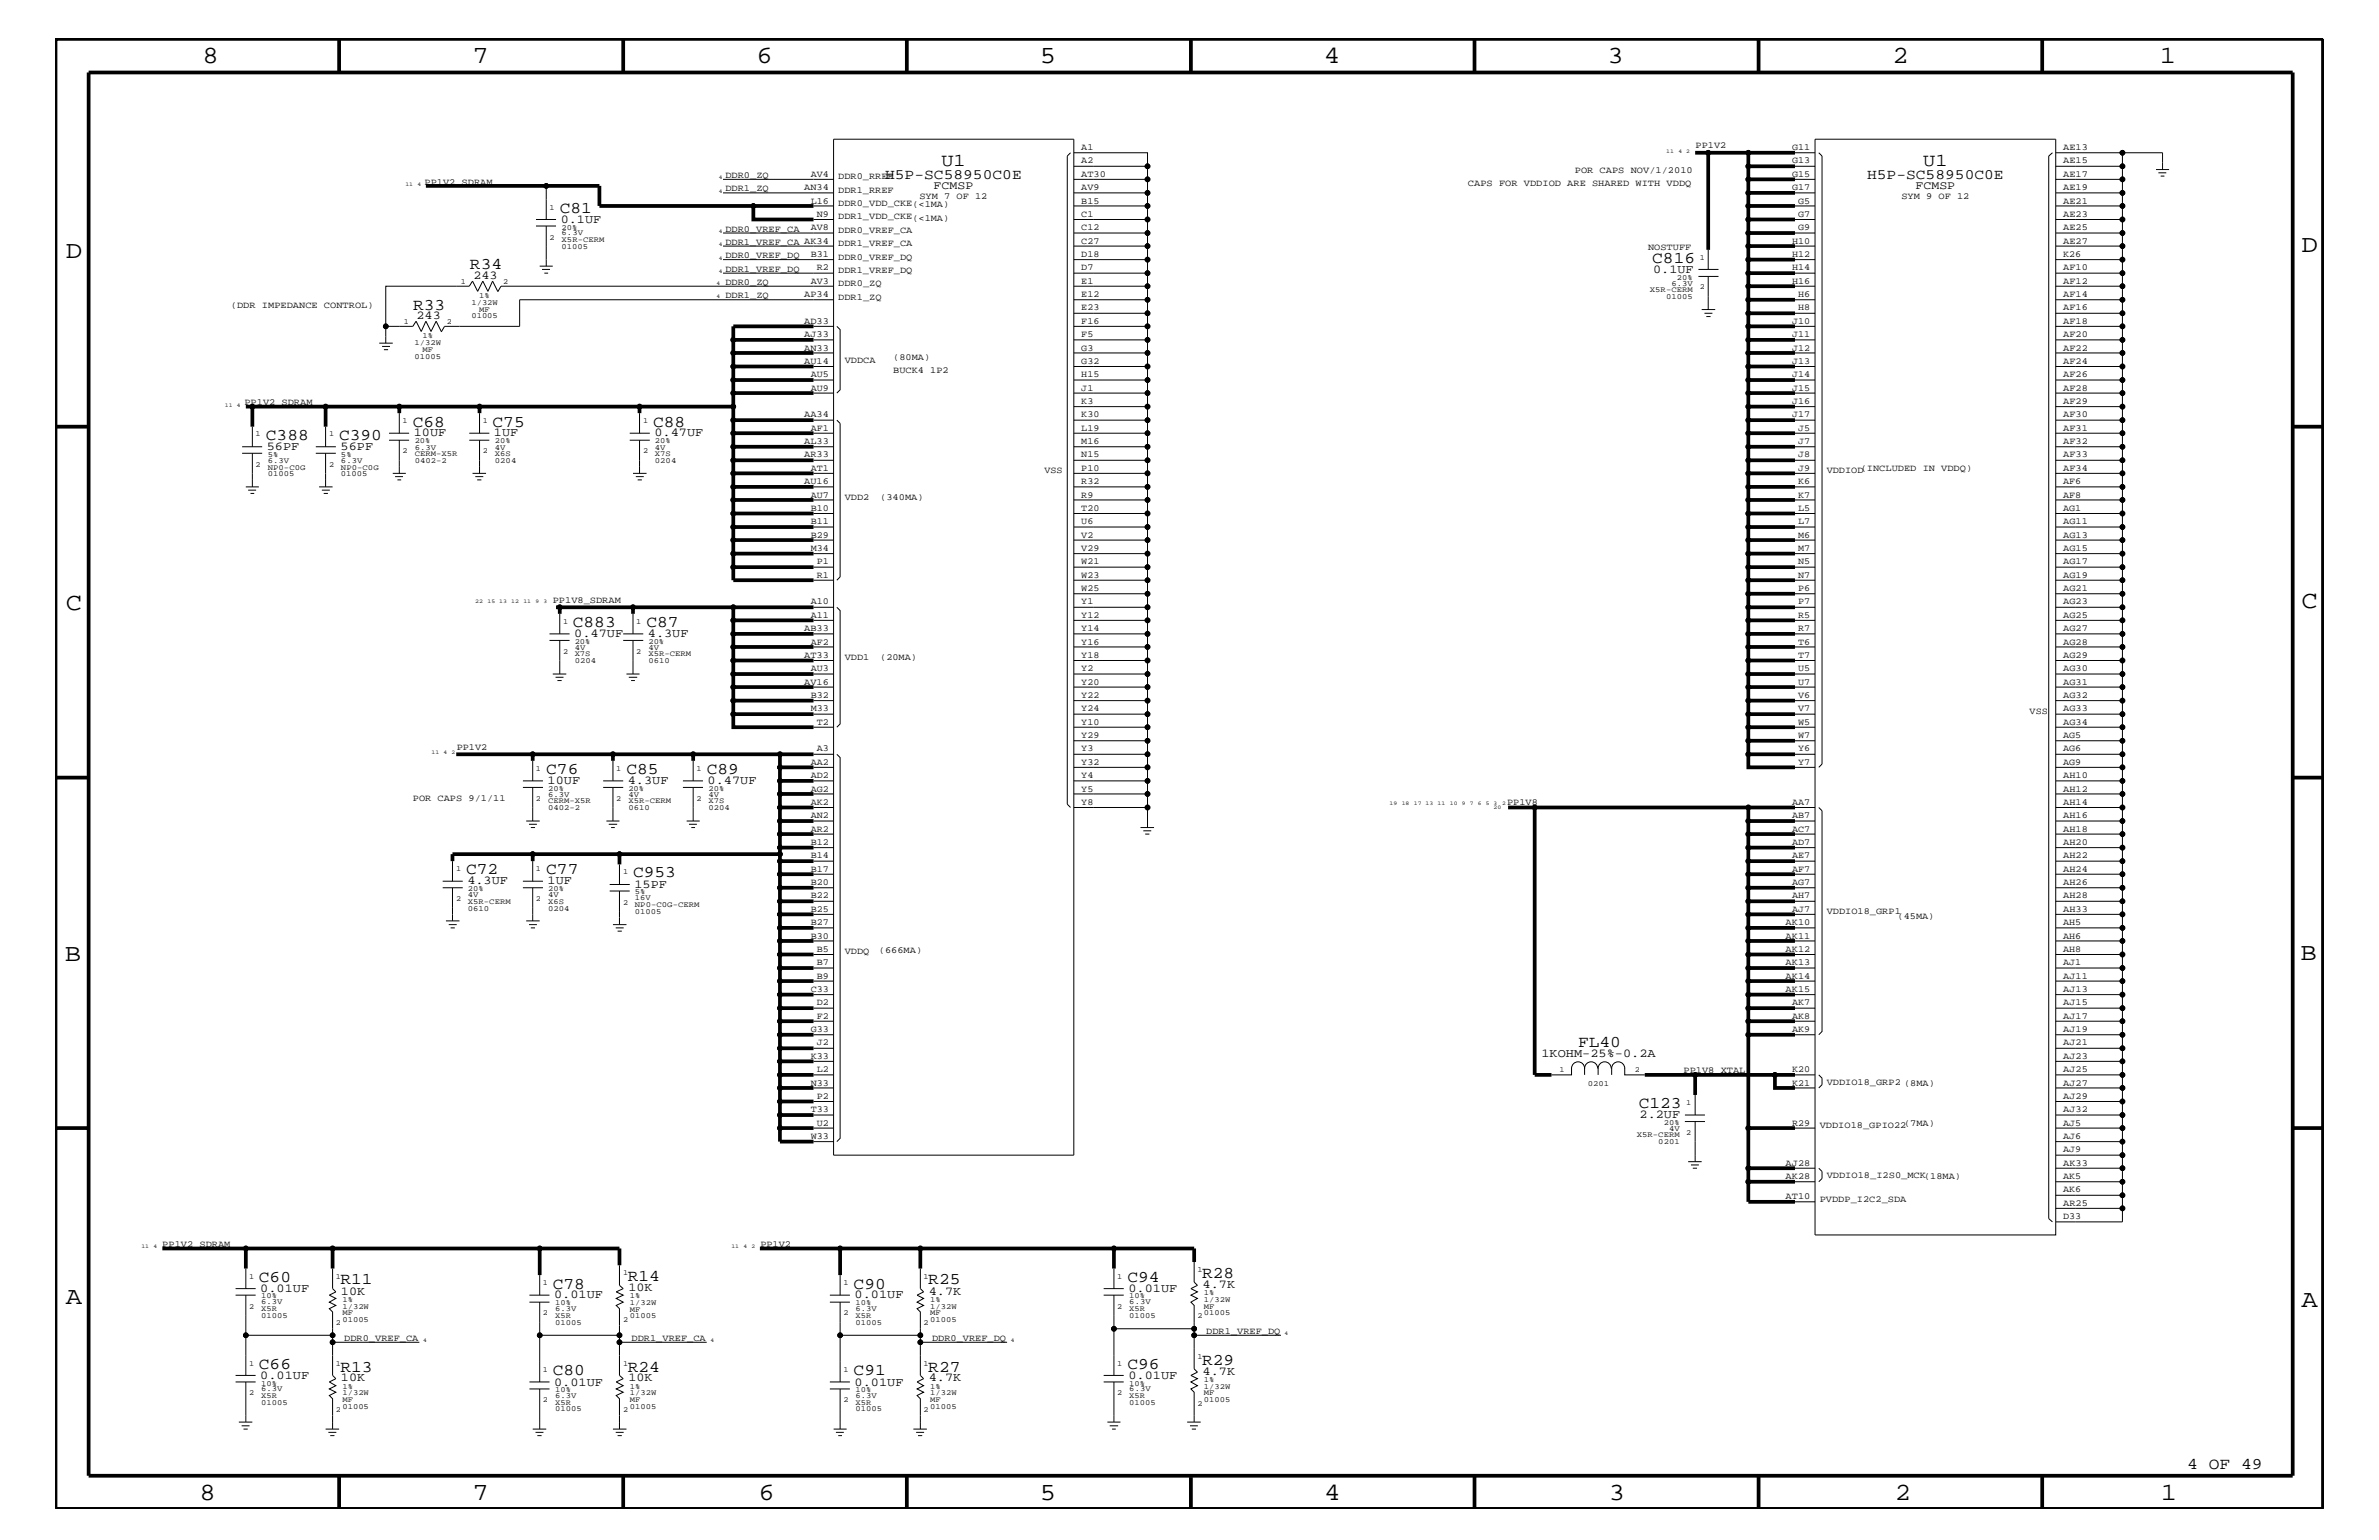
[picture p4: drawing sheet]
<svg xmlns="http://www.w3.org/2000/svg" width="432mm" height="279mm" viewBox="0 0 432 279" stroke-linecap="round" stroke-linejoin="round" font-family="sans-serif">
<defs><g id="words">
<g font-size="4.5">
<text x="36.7" y="11.5">8</text>
<text x="85.8" y="11.5">7</text>
<text x="137.3" y="11.5">6</text>
<text x="188.7" y="11.5">5</text>
<text x="240.3" y="11.5">4</text>
<text x="291.8" y="11.5">3</text>
<text x="343.5" y="11.5">2</text>
<text x="392" y="11.5">1</text>
<text x="11.9" y="46.8">D</text>
<text x="417.7" y="45.7">D</text>
<text x="11.9" y="110.6">C</text>
<text x="417.7" y="110.3">C</text>
<text x="11.8" y="174.3">B</text>
<text x="417.6" y="174.2">B</text>
<text x="11.9" y="236.7">A</text>
<text x="417.7" y="237.1">A</text>
<text x="36.2" y="272.1">8</text>
<text x="85.8" y="272.1">7</text>
<text x="137.7" y="272.1">6</text>
<text x="188.7" y="272.1">5</text>
<text x="240.4" y="272.1">4</text>
<text x="292" y="272.1">3</text>
<text x="343.9" y="272.1">2</text>
<text x="392.2" y="272.1">1</text>
</g>
<g font-size="3.3">
<text x="170.9" y="30.1">U1</text>
<text x="349.1" y="30.1">U1</text>
</g>
<g font-size="3">
<text x="101.6" y="38.6">C81</text>
<text x="299.9" y="47.7">C816</text>
<text x="85.3" y="48.9">R34</text>
<text x="75" y="56.2">R33</text>
<text x="74.9" y="77.4">C68</text>
<text x="89.4" y="77.4">C75</text>
<text x="118.5" y="77.4">C88</text>
<text x="48.3" y="79.9">C388</text>
<text x="61.6" y="79.9">C390</text>
<text x="104" y="113.7">C883</text>
<text x="117.3" y="113.7">C87</text>
<text x="99.1" y="140.4">C76</text>
<text x="113.7" y="140.4">C85</text>
<text x="128.3" y="140.4">C89</text>
<text x="84.6" y="158.6">C72</text>
<text x="99.1" y="158.6">C77</text>
<text x="114.9" y="159.2">C953</text>
<text x="286.4" y="190">FL40</text>
<text x="297.4" y="201">C123</text>
<text x="47" y="232.6">C60</text>
<text x="61.8" y="233">R11</text>
<text x="100.3" y="233.8">C78</text>
<text x="114" y="232.4">R14</text>
<text x="154.9" y="233.8">C90</text>
<text x="168.5" y="233">R25</text>
<text x="204.6" y="232.6">C94</text>
<text x="218.2" y="231.8">R28</text>
<text x="47" y="248.4">C66</text>
<text x="61.8" y="248.9">R13</text>
<text x="100.3" y="249.5">C80</text>
<text x="114" y="248.9">R24</text>
<text x="154.9" y="249.5">C91</text>
<text x="168.5" y="248.9">R27</text>
<text x="204.6" y="248.4">C96</text>
<text x="218.2" y="247.6">R29</text>
<text x="397" y="266.5">4 OF 49</text>
</g>
<g font-size="2.6">
<text x="160.7" y="32.5">H5P-SC58950C0E</text>
<text x="338.9" y="32.5">H5P-SC58950C0E</text>
</g>
<g font-size="2.2">
<text x="101.8" y="40.4">0.1UF</text>
<text x="85.9" y="50.7">243</text>
<text x="300.1" y="49.6">0.1UF</text>
<text x="75.6" y="57.9">243</text>
<text x="48.4" y="81.6">56PF</text>
<text x="61.8" y="81.6">56PF</text>
<text x="75.1" y="79.2">10UF</text>
<text x="89.7" y="79.2">1UF</text>
<text x="118.8" y="79.2">0.47UF</text>
<text x="104.2" y="115.6">0.47UF</text>
<text x="117.6" y="115.6">4.3UF</text>
<text x="99.4" y="142.3">10UF</text>
<text x="114" y="142.3">4.3UF</text>
<text x="128.4" y="142.3">0.47UF</text>
<text x="84.8" y="160.5">4.3UF</text>
<text x="99.4" y="160.5">1UF</text>
<text x="115.1" y="161.1">15PF</text>
<text x="279.8" y="191.7">1KOHM-25%-0.2A</text>
<text x="297.6" y="202.9">2.2UF</text>
<text x="218.3" y="233.7">4.7K</text>
<text x="47.2" y="234.4">0.01UF</text>
<text x="61.9" y="234.9">10K</text>
<text x="100.6" y="235.6">0.01UF</text>
<text x="114" y="234.3">10K</text>
<text x="155.1" y="235.6">0.01UF</text>
<text x="168.6" y="234.9">4.7K</text>
<text x="204.8" y="234.4">0.01UF</text>
<text x="47.2" y="250.1">0.01UF</text>
<text x="61.9" y="250.6">10K</text>
<text x="100.6" y="251.4">0.01UF</text>
<text x="114" y="250.6">10K</text>
<text x="155.1" y="251.4">0.01UF</text>
<text x="168.6" y="250.6">4.7K</text>
<text x="204.8" y="250.1">0.01UF</text>
<text x="218.3" y="249.5">4.7K</text>
</g>
<g font-size="2.1">
<text x="169.5" y="34.3">FCMSP</text>
<text x="347.7" y="34.3">FCMSP</text>
</g>
<g font-size="1.7">
<text x="196.3" y="27.2">A1</text>
<text x="196.3" y="29.7">A2</text>
<text x="307.8" y="26.9">PP1V2</text>
<text x="325.3" y="29.7">G13</text>
<text x="325.3" y="27.2">G11</text>
<text x="374.5" y="27.2">AE13</text>
<text x="374.5" y="29.7">AE15</text>
<text x="77" y="33.6">PP1V2_SDRAM</text>
<text x="131.7" y="34.7">DDR1_ZQ</text>
<text x="131.7" y="32.3">DDR0_ZQ</text>
<text x="146" y="34.5">AN34</text>
<text x="147.2" y="32">AV4</text>
<text x="152.1" y="35">DDR1_RREF</text>
<text x="152.1" y="32.5">DDR0_RREF</text>
<text x="196.3" y="32">AT30</text>
<text x="196.3" y="34.5">AV9</text>
<text x="266.4" y="33.7">CAPS FOR VDDIOD ARE SHARED WITH VDDQ</text>
<text x="285.8" y="31.4">POR CAPS NOV/1/2010</text>
<text x="325.3" y="34.5">G17</text>
<text x="325.3" y="32">G15</text>
<text x="374.5" y="34.5">AE19</text>
<text x="374.5" y="32">AE17</text>
<text x="147.2" y="36.9">L16</text>
<text x="147.2" y="41.8">AV8</text>
<text x="148.3" y="39.3">N9</text>
<text x="152.1" y="37.4">DDR0_VDD_CKE(&lt;1MA)</text>
<text x="152.1" y="39.8">DDR1_VDD_CKE(&lt;1MA)</text>
<text x="166.9" y="36.2">SYM 7 OF 12</text>
<text x="196.3" y="36.9">B15</text>
<text x="196.3" y="39.3">C1</text>
<text x="196.3" y="41.8">C12</text>
<text x="326.4" y="36.9">G5</text>
<text x="326.4" y="41.8">G9</text>
<text x="326.4" y="39.3">G7</text>
<text x="345.1" y="36.2">SYM 9 OF 12</text>
<text x="374.5" y="39.3">AE23</text>
<text x="374.5" y="41.8">AE25</text>
<text x="374.5" y="36.9">AE21</text>
<text x="131.7" y="44.4">DDR1_VREF_CA AK34</text>
<text x="131.7" y="46.8">DDR0_VREF_DQ</text>
<text x="131.7" y="42">DDR0_VREF_CA</text>
<text x="147.2" y="46.6">B31</text>
<text x="152.1" y="44.6">DDR1_VREF_CA</text>
<text x="152.1" y="47.1">DDR0_VREF_DQ</text>
<text x="152.1" y="42.3">DDR0_VREF_CA</text>
<text x="196.3" y="44.2">C27</text>
<text x="196.3" y="46.6">D18</text>
<text x="299.1" y="45.3">NOSTUFF</text>
<text x="325.3" y="46.6">H12</text>
<text x="325.3" y="44.2">H10</text>
<text x="374.5" y="46.6">K26</text>
<text x="374.5" y="44.2">AE27</text>
<text x="131.7" y="49.3">DDR1_VREF_DQ</text>
<text x="131.7" y="51.7">DDR0_ZQ</text>
<text x="146" y="53.9">AP34</text>
<text x="147.2" y="51.5">AV3</text>
<text x="148.3" y="49.1">R2</text>
<text x="152.1" y="49.6">DDR1_VREF_DQ</text>
<text x="152.1" y="51.9">DDR0_ZQ</text>
<text x="196.3" y="49.1">D7</text>
<text x="196.3" y="51.5">E1</text>
<text x="196.3" y="53.9">E12</text>
<text x="325.3" y="51.5">H16</text>
<text x="325.3" y="49.1">H14</text>
<text x="326.4" y="53.9">H6</text>
<text x="374.5" y="53.9">AF14</text>
<text x="374.5" y="51.5">AF12</text>
<text x="374.5" y="49.1">AF10</text>
<text x="41.9" y="55.8">(DDR IMPEDANCE CONTROL)</text>
<text x="131.7" y="54.1">DDR1_ZQ</text>
<text x="146" y="58.7">AD33</text>
<text x="152.1" y="54.4">DDR1_ZQ</text>
<text x="196.3" y="56.3">E23</text>
<text x="196.3" y="58.7">F16</text>
<text x="325.3" y="58.7">J10</text>
<text x="326.4" y="56.3">H8</text>
<text x="374.5" y="58.7">AF18</text>
<text x="374.5" y="56.3">AF16</text>
<text x="146" y="66">AU14</text>
<text x="146" y="63.6">AN33</text>
<text x="146" y="61.2">AJ33</text>
<text x="153.3" y="65.9">VDDCA</text>
<text x="162.1" y="65.3">(80MA)</text>
<text x="196.3" y="61.2">F5</text>
<text x="196.3" y="63.6">G3</text>
<text x="196.3" y="66">G32</text>
<text x="325.3" y="66">J13</text>
<text x="325.3" y="63.6">J12</text>
<text x="325.3" y="61.2">J11</text>
<text x="374.5" y="66">AF24</text>
<text x="374.5" y="63.6">AF22</text>
<text x="374.5" y="61.2">AF20</text>
<text x="147.2" y="68.4">AU5</text>
<text x="147.2" y="70.9">AU9</text>
<text x="162.1" y="67.7">BUCK4 1P2</text>
<text x="196.3" y="68.4">H15</text>
<text x="196.3" y="70.9">J1</text>
<text x="325.3" y="68.4">J14</text>
<text x="325.3" y="70.9">J15</text>
<text x="374.5" y="70.9">AF28</text>
<text x="374.5" y="68.4">AF26</text>
<text x="44.4" y="73.5">PP1V2_SDRAM</text>
<text x="146" y="75.7">AA34</text>
<text x="196.3" y="73.3">K3</text>
<text x="196.3" y="75.7">K30</text>
<text x="325.3" y="73.3">J16</text>
<text x="325.3" y="75.7">J17</text>
<text x="374.5" y="75.7">AF30</text>
<text x="374.5" y="73.3">AF29</text>
<text x="146" y="83">AR33</text>
<text x="146" y="80.5">AL33</text>
<text x="147.2" y="78.2">AF1</text>
<text x="196.3" y="78.2">L19</text>
<text x="196.3" y="80.5">M16</text>
<text x="196.3" y="83">N15</text>
<text x="326.4" y="83">J8</text>
<text x="326.4" y="80.5">J7</text>
<text x="326.4" y="78.2">J5</text>
<text x="374.5" y="80.5">AF32</text>
<text x="374.5" y="78.2">AF31</text>
<text x="374.5" y="83">AF33</text>
<text x="146" y="87.8">AU16</text>
<text x="147.2" y="85.4">AT1</text>
<text x="189.6" y="85.9">VSS</text>
<text x="196.3" y="85.4">P10</text>
<text x="196.3" y="87.8">R32</text>
<text x="326.4" y="87.8">K6</text>
<text x="326.4" y="85.4">J9</text>
<text x="331.6" y="85.9">VDDIOD(INCLUDED IN VDDQ)</text>
<text x="374.5" y="87.8">AF6</text>
<text x="374.5" y="85.4">AF34</text>
<text x="147.2" y="90.3">AU7</text>
<text x="147.2" y="92.7">B10</text>
<text x="147.2" y="95.1">B11</text>
<text x="153.3" y="90.7">VDD2</text>
<text x="159.8" y="90.7">(340MA)</text>
<text x="196.3" y="90.3">R9</text>
<text x="196.3" y="92.7">T20</text>
<text x="196.3" y="95.1">U6</text>
<text x="326.4" y="90.3">K7</text>
<text x="326.4" y="92.7">L5</text>
<text x="326.4" y="95.1">L7</text>
<text x="374.5" y="92.7">AG1</text>
<text x="374.5" y="90.3">AF8</text>
<text x="374.5" y="95.1">AG11</text>
<text x="147.2" y="97.6">B29</text>
<text x="147.2" y="99.9">M34</text>
<text x="196.3" y="97.6">V2</text>
<text x="196.3" y="99.9">V29</text>
<text x="326.4" y="99.9">M7</text>
<text x="326.4" y="97.6">M6</text>
<text x="374.5" y="99.9">AG15</text>
<text x="374.5" y="97.6">AG13</text>
<text x="148.3" y="102.4">P1</text>
<text x="148.3" y="104.8">R1</text>
<text x="196.3" y="102.4">W21</text>
<text x="196.3" y="104.8">W23</text>
<text x="196.3" y="107.2">W25</text>
<text x="326.4" y="107.2">P6</text>
<text x="326.4" y="104.8">N7</text>
<text x="326.4" y="102.4">N5</text>
<text x="374.5" y="107.2">AG21</text>
<text x="374.5" y="104.8">AG19</text>
<text x="374.5" y="102.4">AG17</text>
<text x="100.3" y="109.3">PP1V8_SDRAM</text>
<text x="147.2" y="109.7">A10</text>
<text x="147.2" y="112">A11</text>
<text x="196.3" y="109.7">Y1</text>
<text x="196.3" y="112">Y12</text>
<text x="326.4" y="112">R5</text>
<text x="326.4" y="109.7">P7</text>
<text x="374.5" y="112">AG25</text>
<text x="374.5" y="109.7">AG23</text>
<text x="146" y="114.5">AB33</text>
<text x="146" y="119.3">AT33</text>
<text x="147.2" y="117">AF2</text>
<text x="153.3" y="119.8">VDD1</text>
<text x="159.8" y="119.8">(20MA)</text>
<text x="196.3" y="114.5">Y14</text>
<text x="196.3" y="117">Y16</text>
<text x="196.3" y="119.3">Y18</text>
<text x="326.4" y="119.3">T7</text>
<text x="326.4" y="117">T6</text>
<text x="326.4" y="114.5">R7</text>
<text x="374.5" y="119.3">AG29</text>
<text x="374.5" y="117">AG28</text>
<text x="374.5" y="114.5">AG27</text>
<text x="146" y="124.2">AV16</text>
<text x="147.2" y="121.8">AU3</text>
<text x="196.3" y="121.8">Y2</text>
<text x="196.3" y="124.2">Y20</text>
<text x="326.4" y="124.2">U7</text>
<text x="326.4" y="121.8">U5</text>
<text x="374.5" y="124.2">AG31</text>
<text x="374.5" y="121.8">AG30</text>
<text x="147.2" y="126.6">B32</text>
<text x="147.2" y="129.1">M33</text>
<text x="148.3" y="131.5">T2</text>
<text x="196.3" y="126.6">Y22</text>
<text x="196.3" y="129.1">Y24</text>
<text x="196.3" y="131.5">Y10</text>
<text x="326.4" y="131.5">W5</text>
<text x="326.4" y="129.1">V7</text>
<text x="326.4" y="126.6">V6</text>
<text x="368.4" y="129.6">VSS</text>
<text x="374.5" y="129.1">AG33</text>
<text x="374.5" y="131.5">AG34</text>
<text x="374.5" y="126.6">AG32</text>
<text x="82.9" y="136">PP1V2</text>
<text x="148.3" y="136.3">A3</text>
<text x="196.3" y="133.9">Y29</text>
<text x="196.3" y="136.3">Y3</text>
<text x="326.4" y="136.3">Y6</text>
<text x="326.4" y="133.9">W7</text>
<text x="374.5" y="136.3">AG6</text>
<text x="374.5" y="133.9">AG5</text>
<text x="147.2" y="138.7">AA2</text>
<text x="147.2" y="141.2">AD2</text>
<text x="147.2" y="143.6">AG2</text>
<text x="196.3" y="138.7">Y32</text>
<text x="196.3" y="141.2">Y4</text>
<text x="196.3" y="143.6">Y5</text>
<text x="326.4" y="138.7">Y7</text>
<text x="374.5" y="138.7">AG9</text>
<text x="374.5" y="143.6">AH12</text>
<text x="374.5" y="141.2">AH10</text>
<text x="74.9" y="145.3">POR CAPS 9/1/11</text>
<text x="147.2" y="146">AK2</text>
<text x="147.2" y="148.4">AN2</text>
<text x="196.3" y="146">Y8</text>
<text x="273.6" y="146">PP1V8</text>
<text x="325.3" y="148.4">AB7</text>
<text x="325.3" y="146">AA7</text>
<text x="374.5" y="148.4">AH16</text>
<text x="374.5" y="146">AH14</text>
<text x="147.2" y="150.9">AR2</text>
<text x="147.2" y="153.3">B12</text>
<text x="147.2" y="155.7">B14</text>
<text x="325.3" y="155.7">AE7</text>
<text x="325.3" y="153.3">AD7</text>
<text x="325.3" y="150.9">AC7</text>
<text x="374.5" y="155.7">AH22</text>
<text x="374.5" y="153.3">AH20</text>
<text x="374.5" y="150.9">AH18</text>
<text x="147.2" y="158.2">B17</text>
<text x="147.2" y="160.6">B20</text>
<text x="325.3" y="160.6">AG7</text>
<text x="325.3" y="158.2">AF7</text>
<text x="374.5" y="160.6">AH26</text>
<text x="374.5" y="158.2">AH24</text>
<text x="147.2" y="163">B22</text>
<text x="147.2" y="165.4">B25</text>
<text x="147.2" y="167.8">B27</text>
<text x="324.1" y="167.8">AK10</text>
<text x="325.3" y="165.4">AJ7</text>
<text x="325.3" y="163">AH7</text>
<text x="331.6" y="165.9">VDDIO18_GRP1</text>
<text x="344.4" y="166.7">(45MA)</text>
<text x="374.5" y="167.8">AH5</text>
<text x="374.5" y="165.4">AH33</text>
<text x="374.5" y="163">AH28</text>
<text x="147.2" y="170.3">B30</text>
<text x="148.3" y="172.7">B5</text>
<text x="153.3" y="173.2">VDDQ</text>
<text x="159.5" y="172.8">(666MA)</text>
<text x="324.1" y="172.7">AK12</text>
<text x="324.1" y="170.3">AK11</text>
<text x="374.5" y="172.7">AH8</text>
<text x="374.5" y="170.3">AH6</text>
<text x="147.2" y="179.9">C33</text>
<text x="148.3" y="175.1">B7</text>
<text x="148.3" y="177.6">B9</text>
<text x="324.1" y="179.9">AK15</text>
<text x="324.1" y="177.6">AK14</text>
<text x="324.1" y="175.1">AK13</text>
<text x="374.5" y="175.1">AJ1</text>
<text x="374.5" y="179.9">AJ13</text>
<text x="374.5" y="177.6">AJ11</text>
<text x="148.3" y="182.4">D2</text>
<text x="148.3" y="184.9">F2</text>
<text x="325.3" y="184.9">AK8</text>
<text x="325.3" y="182.4">AK7</text>
<text x="374.5" y="184.9">AJ17</text>
<text x="374.5" y="182.4">AJ15</text>
<text x="147.2" y="187.2">G33</text>
<text x="148.3" y="189.7">J2</text>
<text x="325.3" y="187.2">AK9</text>
<text x="374.5" y="189.7">AJ21</text>
<text x="374.5" y="187.2">AJ19</text>
<text x="147.2" y="192.1">K33</text>
<text x="147.2" y="197">N33</text>
<text x="148.3" y="194.5">L2</text>
<text x="305.6" y="194.8">PP1V8_XTAL</text>
<text x="325.3" y="197">K21</text>
<text x="325.3" y="194.5">K20</text>
<text x="331.6" y="196.8">VDDIO18_GRP2 (8MA)</text>
<text x="374.5" y="197">AJ27</text>
<text x="374.5" y="194.5">AJ25</text>
<text x="374.5" y="192.1">AJ23</text>
<text x="147.2" y="201.8">T33</text>
<text x="148.3" y="199.3">P2</text>
<text x="374.5" y="201.8">AJ32</text>
<text x="374.5" y="199.3">AJ29</text>
<text x="147.2" y="206.6">W33</text>
<text x="148.3" y="204.2">U2</text>
<text x="325.3" y="204.2">R29</text>
<text x="330.3" y="204.7">VDDIO18_GPIO22(7MA)</text>
<text x="374.5" y="209.1">AJ9</text>
<text x="374.5" y="206.6">AJ6</text>
<text x="374.5" y="204.2">AJ5</text>
<text x="324.1" y="213.9">AK28</text>
<text x="324.1" y="211.5">AJ28</text>
<text x="331.6" y="213.8">VDDIO18_I2S0_MCK(18MA)</text>
<text x="374.5" y="213.9">AK5</text>
<text x="374.5" y="211.5">AK33</text>
<text x="324.1" y="217.5">AT10</text>
<text x="330.3" y="218">PVDDP_I2C2_SDA</text>
<text x="374.5" y="221.2">D33</text>
<text x="374.5" y="216.4">AK6</text>
<text x="374.5" y="218.7">AR25</text>
<text x="29.5" y="226.3">PP1V2_SDRAM</text>
<text x="138" y="226.3">PP1V2</text>
<text x="62.5" y="243.3">DDR0_VREF_CA</text>
<text x="114.6" y="243.3">DDR1_VREF_CA</text>
<text x="169.2" y="243.3">DDR0_VREF_DQ</text>
<text x="218.9" y="242">DDR1_VREF_DQ</text>
</g>
<g font-size="1.4">
<text x="99.7" y="38">1</text>
<text x="101.9" y="41.7">20%</text>
<text x="99.7" y="43.5">2</text>
<text x="101.9" y="45.2">01005</text>
<text x="101.9" y="44">X5R-CERM</text>
<text x="101.9" y="42.7">6.3V</text>
<text x="308.5" y="47.1">1</text>
<text x="83.7" y="51.6">1</text>
<text x="91.4" y="51.6">2</text>
<text x="299.5" y="53">X5R-CERM</text>
<text x="303.4" y="51.8">6.3V</text>
<text x="304.4" y="50.7">20%</text>
<text x="308.5" y="52.5">2</text>
<text x="73.3" y="58.9">1</text>
<text x="81.1" y="58.9">2</text>
<text x="85.6" y="57.8">01005</text>
<text x="85.6" y="55.3">1/32W</text>
<text x="87" y="56.6">MF</text>
<text x="87" y="54.1">1%</text>
<text x="302.4" y="54.2">01005</text>
<text x="75.2" y="65.1">01005</text>
<text x="75.2" y="62.6">1/32W</text>
<text x="76.7" y="61.4">1%</text>
<text x="76.7" y="63.9">MF</text>
<text x="73.1" y="76.8">1</text>
<text x="87.6" y="76.8">1</text>
<text x="116.8" y="76.8">1</text>
<text x="46.4" y="79.2">1</text>
<text x="48.6" y="82.8">5%</text>
<text x="48.6" y="83.9">6.3V</text>
<text x="59.8" y="79.2">1</text>
<text x="61.9" y="82.8">5%</text>
<text x="61.9" y="83.9">6.3V</text>
<text x="73.1" y="82.2">2</text>
<text x="75.3" y="83.9">0402-2</text>
<text x="75.3" y="81.6">6.3V</text>
<text x="75.3" y="82.7">CERM-X5R</text>
<text x="75.3" y="80.5">20%</text>
<text x="87.6" y="82.2">2</text>
<text x="89.8" y="80.5">20%</text>
<text x="89.8" y="82.7">X6S</text>
<text x="89.8" y="81.6">4V</text>
<text x="89.8" y="83.9">0204</text>
<text x="116.8" y="82.2">2</text>
<text x="118.9" y="83.9">0204</text>
<text x="118.9" y="81.6">4V</text>
<text x="118.9" y="82.7">X7S</text>
<text x="118.9" y="80.5">20%</text>
<text x="46.4" y="84.7">2</text>
<text x="48.6" y="86.4">01005</text>
<text x="48.6" y="85.2">NP0-C0G</text>
<text x="59.8" y="84.7">2</text>
<text x="61.9" y="85.2">NP0-C0G</text>
<text x="61.9" y="86.4">01005</text>
<text x="102.2" y="113.1">1</text>
<text x="115.5" y="113.1">1</text>
<text x="102.2" y="118.6">2</text>
<text x="104.3" y="119.1">X7S</text>
<text x="104.3" y="116.8">20%</text>
<text x="104.3" y="117.9">4V</text>
<text x="115.5" y="118.6">2</text>
<text x="117.7" y="116.8">20%</text>
<text x="117.7" y="117.9">4V</text>
<text x="117.7" y="119.1">X5R-CERM</text>
<text x="104.3" y="120.3">0204</text>
<text x="117.7" y="120.3">0610</text>
<text x="97.3" y="139.8">1</text>
<text x="99.5" y="143.5">20%</text>
<text x="111.8" y="139.8">1</text>
<text x="114" y="143.5">20%</text>
<text x="126.4" y="139.8">1</text>
<text x="128.6" y="143.5">20%</text>
<text x="97.3" y="145.3">2</text>
<text x="99.5" y="147">0402-2</text>
<text x="99.5" y="144.6">6.3V</text>
<text x="99.5" y="145.7">CERM-X5R</text>
<text x="111.8" y="145.3">2</text>
<text x="114" y="144.6">4V</text>
<text x="114" y="147">0610</text>
<text x="114" y="145.7">X5R-CERM</text>
<text x="126.4" y="145.3">2</text>
<text x="128.6" y="144.6">4V</text>
<text x="128.6" y="147">0204</text>
<text x="128.6" y="145.7">X7S</text>
<text x="82.8" y="158">1</text>
<text x="84.9" y="161.7">20%</text>
<text x="97.3" y="158">1</text>
<text x="99.5" y="161.7">20%</text>
<text x="113.1" y="158.6">1</text>
<text x="82.8" y="163.5">2</text>
<text x="84.9" y="163.9">X5R-CERM</text>
<text x="84.9" y="165.2">0610</text>
<text x="84.9" y="162.8">4V</text>
<text x="97.3" y="163.5">2</text>
<text x="99.5" y="162.8">4V</text>
<text x="99.5" y="165.2">0204</text>
<text x="99.5" y="163.9">X6S</text>
<text x="113.1" y="164.1">2</text>
<text x="115.2" y="163.4">16V</text>
<text x="115.2" y="162.2">5%</text>
<text x="115.2" y="164.5">NP0-C0G-CERM</text>
<text x="115.2" y="165.8">01005</text>
<text x="283" y="194.4">1</text>
<text x="288.2" y="197">0201</text>
<text x="296.8" y="194.4">2</text>
<text x="306.1" y="200.4">1</text>
<text x="297.1" y="206.4">X5R-CERM</text>
<text x="301" y="207.6">0201</text>
<text x="302" y="204.1">20%</text>
<text x="302.9" y="205.2">4V</text>
<text x="306.1" y="205.9">2</text>
<text x="45.2" y="232">1</text>
<text x="61" y="232">1</text>
<text x="98.6" y="233.2">1</text>
<text x="113.1" y="231.3">1</text>
<text x="153.1" y="233.2">1</text>
<text x="167.6" y="232">1</text>
<text x="202.8" y="232">1</text>
<text x="217.3" y="230.7">1</text>
<text x="45.2" y="237.4">2</text>
<text x="47.4" y="239.1">01005</text>
<text x="47.4" y="236.7">6.3V</text>
<text x="47.4" y="237.9">X5R</text>
<text x="47.4" y="235.6">10%</text>
<text x="62.1" y="238.6">MF</text>
<text x="62.1" y="236.2">1%</text>
<text x="62.1" y="239.9">01005</text>
<text x="62.1" y="237.4">1/32W</text>
<text x="98.6" y="238.6">2</text>
<text x="100.8" y="237.9">6.3V</text>
<text x="100.8" y="239.1">X5R</text>
<text x="100.8" y="236.8">10%</text>
<text x="113.1" y="239.9">2</text>
<text x="114.3" y="235.6">1%</text>
<text x="114.3" y="238">MF</text>
<text x="114.3" y="239.2">01005</text>
<text x="114.3" y="236.8">1/32W</text>
<text x="153.1" y="238.6">2</text>
<text x="155.3" y="237.9">6.3V</text>
<text x="155.3" y="239.1">X5R</text>
<text x="155.3" y="236.8">10%</text>
<text x="168.8" y="236.2">1%</text>
<text x="168.8" y="238.6">MF</text>
<text x="168.8" y="239.9">01005</text>
<text x="168.8" y="237.4">1/32W</text>
<text x="202.8" y="237.4">2</text>
<text x="205" y="239.1">01005</text>
<text x="205" y="237.9">X5R</text>
<text x="205" y="235.6">10%</text>
<text x="205" y="236.7">6.3V</text>
<text x="217.3" y="239.2">2</text>
<text x="218.5" y="237.4">MF</text>
<text x="218.5" y="235">1%</text>
<text x="218.5" y="238.6">01005</text>
<text x="218.5" y="236.2">1/32W</text>
<text x="61" y="240.5">2</text>
<text x="100.8" y="240.3">01005</text>
<text x="155.3" y="240.3">01005</text>
<text x="167.6" y="240.5">2</text>
<text x="45.2" y="247.8">1</text>
<text x="47.4" y="251.4">10%</text>
<text x="61" y="247.8">1</text>
<text x="62.1" y="252">1%</text>
<text x="98.6" y="248.9">1</text>
<text x="113.1" y="247.8">1</text>
<text x="114.3" y="252">1%</text>
<text x="153.1" y="248.9">1</text>
<text x="167.6" y="247.8">1</text>
<text x="168.8" y="252">1%</text>
<text x="202.8" y="247.8">1</text>
<text x="205" y="251.4">10%</text>
<text x="217.3" y="246.5">1</text>
<text x="218.5" y="250.7">1%</text>
<text x="218.5" y="252">1/32W</text>
<text x="45.2" y="253.2">2</text>
<text x="47.4" y="254.9">01005</text>
<text x="47.4" y="252.4">6.3V</text>
<text x="47.4" y="253.7">X5R</text>
<text x="61" y="256.2">2</text>
<text x="62.1" y="254.4">MF</text>
<text x="62.1" y="255.6">01005</text>
<text x="62.1" y="253.2">1/32W</text>
<text x="98.6" y="254.4">2</text>
<text x="100.8" y="256.1">01005</text>
<text x="100.8" y="253.7">6.3V</text>
<text x="100.8" y="254.9">X5R</text>
<text x="100.8" y="252.6">10%</text>
<text x="113.1" y="256.2">2</text>
<text x="114.3" y="254.4">MF</text>
<text x="114.3" y="255.6">01005</text>
<text x="114.3" y="253.2">1/32W</text>
<text x="153.1" y="254.4">2</text>
<text x="155.3" y="256.1">01005</text>
<text x="155.3" y="253.7">6.3V</text>
<text x="155.3" y="254.9">X5R</text>
<text x="155.3" y="252.6">10%</text>
<text x="167.6" y="256.2">2</text>
<text x="168.8" y="254.4">MF</text>
<text x="168.8" y="255.6">01005</text>
<text x="168.8" y="253.2">1/32W</text>
<text x="202.8" y="253.2">2</text>
<text x="205" y="254.9">01005</text>
<text x="205" y="253.7">X5R</text>
<text x="205" y="252.4">6.3V</text>
<text x="217.3" y="255">2</text>
<text x="218.5" y="253.2">MF</text>
<text x="218.5" y="254.4">01005</text>
</g>
<g font-size="1">
<text x="302.4" y="27.7">11</text>
<text x="304.6" y="27.7">4</text>
<text x="306.1" y="27.7">2</text>
<text x="73.6" y="33.7">11</text>
<text x="75.8" y="33.7">4</text>
<text x="130.5" y="35">4</text>
<text x="130.5" y="32.5">4</text>
<text x="130.5" y="42.3">4</text>
<text x="130.5" y="44.6">4</text>
<text x="130.5" y="47.1">4</text>
<text x="130" y="51.7">4</text>
<text x="130.5" y="49.6">4</text>
<text x="130" y="54.1">4</text>
<text x="40.8" y="73.8">11</text>
<text x="43" y="73.8">4</text>
<text x="86.3" y="109.3">22</text>
<text x="88.5" y="109.3">15 13</text>
<text x="92.8" y="109.3">12</text>
<text x="95" y="109.3">11</text>
<text x="97.2" y="109.3">9</text>
<text x="98.6" y="109.3">3</text>
<text x="78.3" y="136.8">11</text>
<text x="80.5" y="136.8">4</text>
<text x="82" y="136.8">2</text>
<text x="252.2" y="146">19</text>
<text x="254.4" y="146">18</text>
<text x="256.6" y="146">17 13</text>
<text x="260.9" y="146">11</text>
<text x="263.1" y="146">10</text>
<text x="265.3" y="146">9</text>
<text x="266.8" y="146">7</text>
<text x="268.2" y="146">6</text>
<text x="269.7" y="146">5</text>
<text x="271.1" y="146">3</text>
<text x="271.1" y="146.8">20</text>
<text x="272.6" y="146">2</text>
<text x="25.7" y="226.5">11</text>
<text x="27.9" y="226.5">4</text>
<text x="132.8" y="226.5">11</text>
<text x="135" y="226.5">4</text>
<text x="136.4" y="226.5">2</text>
<text x="76.8" y="243.5">4</text>
<text x="128.9" y="243.5">4</text>
<text x="183.5" y="243.5">4</text>
<text x="233.2" y="242.3">4</text>
</g>
</g></defs>
<g fill="none" stroke="#000" stroke-width=".18">
<path d="M97.3 39.8h3.6M99.1 33.7v6.1M131.2 35h20.1M131.2 32.5h20.1M147.7 39.8h3.6M147.7 37.4h3.6M151.3 25.3h43.6v184.3h-43.6zM194.3 27.7l-.6 .6v117.6l.6 .6M194.9 37.4h13.4v2.4h-13.4M194.9 32.5h13.4v2.5h-13.4M194.9 27.7h13.4v2.5h-13.4M208.3 30.2v2.3"/>
<path d="M208.3 35v2.4M208.3 39.8v2.5M325.8 39.8h3.6M325.8 35h3.6M325.8 37.4h3.6M325.8 27.7h3.6M325.8 30.2h3.6M325.8 32.5h3.6M329.4 25.3h43.7v198.8h-43.7zM330.1 27.7l.6 .6v110.3l-.6 .6M372.5 27.7l-.6 .6v192.8l.6 .6M373.1 27.7h19.4v3.1"/>
<path d="M373.1 39.8h12.1M373.1 35h12.1M373.1 37.4h12.1M373.1 30.2h12.1M385.2 27.7v4.8h-12.1M385.2 32.5v12.1M391.3 30.8h2.4M391.8 31.4h1.4M392.2 31.9h.7M70 59.2v3.1M90.3 52.9l-.9-1.9-.8 1.9-1-1.9-.9 1.9-.9-1.9-.6 .9h-15.2v7.3h4.9l.6-.9 1 1.8 .8-1.8 .9 1.8 1-1.8 .9 1.8M97.3 41h3.6"/>
<path d="M98 48.3h2.3M98.4 48.9h1.4M98.8 49.6h.7M99.1 41v7.3M131.2 49.6h20.1M131.2 44.6h20.1M131.2 47.1h20.1M131.2 42.3h20.1M147.7 59.2h3.6M151.3 51.9h-60.4l-.6 1M151.3 54.4h-57v4.8h-13.6l-.6 1M151.9 59.2l.6 .6v10.9l-.6 .6"/>
<path d="M194.9 47.1h13.4v2.5h-13.4M194.9 42.3h13.4v2.3h-13.4M194.9 51.9h13.4M194.9 59.2h13.4M194.9 54.4h13.4M194.9 56.8h13.4M208.3 44.6v2.5M208.3 49.6v36.3M308.3 48.9h3.6M308.3 50.2h3.6M308.9 56.2h2.4M309.4 56.8h1.4"/>
<path d="M309.7 57.4h.8M310 45.3v3.6M310 50.2v6M325.8 51.9h3.6M325.8 59.2h3.6M325.8 49.6h3.6M325.8 44.6h3.6M325.8 47.1h3.6M325.8 54.4h3.6M325.8 42.3h3.6M325.8 56.8h3.6M373.1 51.9h12.1"/>
<path d="M373.1 59.2h12.1M373.1 44.6h12.1M373.1 47.1h12.1M373.1 54.4h12.1M373.1 42.3h12.1M385.2 44.6v5h-12.1M385.2 51.9v4.9h-12.1M385.2 49.6v2.3M385.2 56.8v12.1M45.8 77.4v3.7M59.1 77.4v3.7M68.8 62.3h2.5"/>
<path d="M69.3 62.9h1.5M69.7 63.4h.7M70.6 79.9h3.7M70.6 78.6h3.7M72.5 75v3.6M72.5 79.9v6M85.2 79.9h3.6M85.2 78.6h3.6M87 75v3.6M87 79.9v6M114.3 79.9h3.6M114.3 78.6h3.6"/>
<path d="M116.1 75v3.6M116.1 79.9v6M147.7 78.6h3.6M147.7 66.5h3.6M147.7 64h3.6M147.7 61.7h3.6M147.7 68.9h3.6M147.7 71.3h3.6M147.7 76.2h3.6M151.9 76.2l.6 .6v27.9l-.6 .6M194.9 78.6h13.4M194.9 73.8h13.4"/>
<path d="M194.9 66.5h13.4M194.9 64h13.4M194.9 61.7h13.4M194.9 68.9h13.4M194.9 71.3h13.4M194.9 76.2h13.4M325.8 78.6h3.6M325.8 73.8h3.6M325.8 66.5h3.6M325.8 64h3.6M325.8 61.7h3.6M325.8 68.9h3.6"/>
<path d="M325.8 71.3h3.6M325.8 76.2h3.6M373.1 78.6h12.1M373.1 66.5h12.1M373.1 64h12.1M373.1 61.7h12.1M373.1 68.9h12.1M373.1 71.3h12.1M373.1 76.2h12.1M385.2 68.9v4.9h-12.1M385.2 76.2v4.9h-12.1M385.2 73.8v2.4"/>
<path d="M43.9 82.2h3.7M43.9 81.1h3.7M44.6 88.3h2.4M45 88.9h1.5M45.5 89.5h.6M45.8 82.2v6.1M57.3 82.2h3.7M57.3 81.1h3.7M57.9 88.3h2.5M58.4 88.9h1.5M58.8 89.5h.7M59.1 82.2v6.1"/>
<path d="M71.3 85.9h2.4M71.7 86.5h1.5M72.1 87.1h.7M85.8 85.9h2.4M86.3 86.5h1.4M86.6 87.1h.8M114.9 85.9h2.4M115.4 86.5h1.4M115.7 87.1h.8M147.7 85.9h3.6M147.7 81.1h3.6M147.7 88.3h3.6"/>
<path d="M147.7 98h3.6M147.7 83.5h3.6M147.7 90.7h3.6M147.7 93.2h3.6M147.7 95.6h3.6M194.9 93.2h13.4v4.8M194.9 90.7h13.4v2.5M194.9 85.9h13.4v2.4h-13.4M194.9 81.1h13.4M194.9 98h13.4M194.9 83.5h13.4M194.9 95.6h13.4"/>
<path d="M208.3 88.3v2.4M208.3 98v2.4M325.8 85.9h3.6M325.8 81.1h3.6M325.8 88.3h3.6M325.8 98h3.6M325.8 83.5h3.6M325.8 90.7h3.6M325.8 93.2h3.6M325.8 95.6h3.6M373.1 85.9h12.1M373.1 88.3h12.1"/>
<path d="M373.1 83.5h12.1M373.1 90.7h12.1M373.1 93.2h12.1M373.1 95.6h12.1M385.2 93.2v4.8h-12.1M385.2 81.1v12.1M385.2 98v2.4M99.7 116.2h3.7M99.7 115h3.7M101.6 111.4v3.6M101.6 116.2v6.1M113.1 116.2h3.7"/>
<path d="M113.1 115h3.7M114.9 111.4v3.6M114.9 116.2v6.1M147.7 115h3.6M147.7 100.4h3.6M147.7 102.9h3.6M147.7 105.3h3.6M147.7 110.2h3.6M147.7 112.6h3.6M147.7 117.4h3.6M147.7 119.8h3.6M151.9 110.2l.6 .6v20.5l-.6 .6"/>
<path d="M194.9 110.2h13.4v4.8M194.9 100.4h13.4v4.9M194.9 115h13.4M194.9 102.9h13.4M194.9 105.3h13.4M194.9 107.7h13.4M194.9 112.6h13.4M194.9 117.4h13.4M194.9 119.8h13.4M208.3 105.3v4.9M208.3 115v12.1M325.8 115h3.6"/>
<path d="M325.8 100.4h3.6M325.8 102.9h3.6M325.8 105.3h3.6M325.8 107.7h3.6M325.8 110.2h3.6M325.8 112.6h3.6M325.8 117.4h3.6M325.8 119.8h3.6M373.1 100.4h12.1M373.1 102.9h12.1M373.1 107.7h12.1M373.1 110.2h12.1"/>
<path d="M373.1 112.6h12.1M373.1 117.4h12.1M373.1 119.8h12.1M385.2 100.4v4.9h-12.1M385.2 110.2v4.8h-12.1M385.2 117.4v4.9h-12.1M385.2 105.3v4.9M385.2 115v2.4M96.7 138v3.7M100.3 122.3h2.5M100.8 122.9h1.5M101.2 123.5h.7"/>
<path d="M111.3 138v3.7M113.7 122.3h2.4M114.1 122.9h1.6M114.6 123.5h.6M125.8 138v3.7M147.7 122.3h3.6M147.7 136.8h3.6M147.7 139.2h3.6M147.7 124.7h3.6M147.7 127.1h3.6M147.7 129.6h3.6M147.7 131.9h3.6"/>
<path d="M151.9 136.8l.6 .6v69.1l-.6 .6M194.9 127.1h13.4v4.8M194.9 122.3h13.4M194.9 136.8h13.4M194.9 139.2h13.4M194.9 124.7h13.4M194.9 129.6h13.4M194.9 131.9h13.4M194.9 134.4h13.4M208.3 131.9v12.1M325.8 122.3h3.6M325.8 136.8h3.6"/>
<path d="M325.8 139.2h3.6M325.8 124.7h3.6M325.8 127.1h3.6M325.8 129.6h3.6M325.8 131.9h3.6M325.8 134.4h3.6M373.1 136.8h12.1M373.1 139.2h12.1M373.1 124.7h12.1M373.1 127.1h12.1M373.1 131.9h12.1M373.1 134.4h12.1"/>
<path d="M385.2 124.7v4.9h-12.1M385.2 122.3v2.4M385.2 129.6v12.1M80.3 159.9h3.7M82.1 156.2v3.7M94.9 142.9h3.7M94.9 141.7h3.7M94.9 159.9h3.7M95.5 149h2.5M96 149.5h1.5M96.4 150.1h.7M96.7 142.9v6.1"/>
<path d="M96.7 156.2v3.7M109.5 142.9h3.6M109.5 141.7h3.6M110.1 149h2.3M110.5 149.5h1.5M110.9 150.1h.7M111.3 142.9v6.1M112.4 156.8v3.7M124 142.9h3.6M124 141.7h3.6M124.6 149h2.4M125.1 149.5h1.4"/>
<path d="M125.5 150.1h.7M125.8 142.9v6.1M147.7 151.3h3.6M147.7 141.7h3.6M147.7 149h3.6M147.7 144h3.6M147.7 146.5h3.6M147.7 153.8h3.6M147.7 156.2h3.6M147.7 158.6h3.6M194.9 144h13.4v2.5M194.9 141.7h13.4"/>
<path d="M194.9 146.5h13.4M207 150.1h2.5M207.5 150.7h1.5M207.9 151.3h.7M208.3 146.5v3.6M325.8 151.3h3.6M325.8 149h3.6M325.8 146.5h3.6M325.8 153.8h3.6M325.8 156.2h3.6M325.8 158.6h3.6M330.1 146.5l.6 .6v40l-.6 .6"/>
<path d="M373.1 141.7h12.1M373.1 144h12.1M373.1 158.6h12.1M385.2 141.7v4.8h-12.1M385.2 146.5v2.5h-12.1M385.2 149v2.3h-12.1M385.2 151.3v2.5h-12.1M385.2 153.8v2.4h-12.1M385.2 158.6v4.9h-12.1M385.2 156.2v2.4M80.3 161.1h3.7M80.9 167.1h2.5"/>
<path d="M81.4 167.8h1.5M81.8 168.3h.8M82.1 161.1v6M94.9 161.1h3.7M95.5 167.1h2.5M96 167.8h1.5M96.4 168.3h.7M96.7 161.1v6M110.7 161.7h3.6M110.7 160.5h3.6M111.3 167.8h2.4M111.8 168.3h1.4"/>
<path d="M112.1 168.9h.8M112.4 161.7v6.1M147.7 161.1h3.6M147.7 168.3h3.6M147.7 163.5h3.6M147.7 165.9h3.6M147.7 170.7h3.6M147.7 173.2h3.6M147.7 175.6h3.6M147.7 178h3.6M325.8 161.1h3.6M325.8 168.3h3.6"/>
<path d="M325.8 163.5h3.6M325.8 165.9h3.6M325.8 170.7h3.6M325.8 173.2h3.6M325.8 175.6h3.6M325.8 178h3.6M373.1 161.1h12.1M373.1 168.3h12.1M373.1 165.9h12.1M373.1 170.7h12.1M373.1 173.2h12.1M373.1 175.6h12.1"/>
<path d="M373.1 178h12.1M385.2 175.6v4.9h-12.1M385.2 163.5v12.1M147.7 180.5h3.6M147.7 182.9h3.6M147.7 185.3h3.6M147.7 187.7h3.6M147.7 190.2h3.6M147.7 192.6h3.6M147.7 195h3.6M147.7 197.4h3.6M147.7 199.8h3.6"/>
<path d="M285.2 193.7v1.3h-3.6M285.2 193.8a1.19 1.19 0 0 1 1.2-1.2 1.19 1.19 0 0 1 1.2 1.2 1.19 1.19 0 0 1 1.2-1.2 1.19 1.19 0 0 1 1.2 1.2M287.6 193.7v1.3M290.1 193.8a1.19 1.19 0 0 1 1.2-1.2 1.19 1.19 0 0 1 1.1 1.2M290.1 193.7v1.3M292.5 193.8a1.19 1.19 0 0 1 1.2-1.2 1.19 1.19 0 0 1 1.2 1.2M292.5 193.7v1.3M294.9 193.7v1.3h3.6M307.7 198.7v3.6M325.8 180.5h3.6M325.8 182.9h3.6M325.8 185.3h3.6"/>
<path d="M325.8 187.7h3.6M325.8 195h3.6M325.8 197.4h3.6M330.1 195l.6 .6v1.2l-.6 .6M373.1 182.9h12.1M373.1 185.3h12.1M373.1 190.2h12.1M373.1 192.6h12.1M373.1 195h12.1M373.1 197.4h12.1M373.1 199.8h12.1M385.2 182.9v4.8h-12.1"/>
<path d="M385.2 180.5v2.4M385.2 187.7v17M147.7 202.3h3.6M147.7 204.7h3.6M147.7 207.1h3.6M305.8 203.5h3.7M305.8 202.3h3.7M306.4 210.8h2.5M306.9 211.4h1.5M307.3 211.9h.7M307.7 203.5v7.3M325.8 211.9h3.6"/>
<path d="M325.8 204.7h3.6M325.8 218h3.6M325.8 214.4h3.6M330.1 211.9l.6 .6v1.3l-.6 .6M373.1 202.3h12.1M373.1 211.9h12.1M373.1 204.7h12.1M373.1 207.1h12.1M373.1 219.2h12.1M373.1 214.4h12.1M385.2 204.7v4.9h-12.1M385.2 211.9v5h-12.1"/>
<path d="M385.2 216.9v4.8h-12.1M385.2 209.6v2.3M42.8 235h3.6M42.8 233.8h3.6M44.6 230.2v3.6M60.4 230.2v3.6l.6 .6-1.2 .6 1.2 .6-1.2 .6 1.2 .6-1.2 .6 .6 .6v4.3h-15.8v-7.3M96.1 235h3.6M96.1 236.2h3.6M98 231.3v3.7M98 236.2v14.5M112.4 229.6v3.6l.7 .6-1.3 .6 1.3 .6-1.3 .6 1.3 .6-1.3 .6 .6 .6v4.9M150.6 235h3.7"/>
<path d="M150.6 236.2h3.7M152.5 231.3v3.7M152.5 236.2v6.1M167 230.2v3.6l.6 .6-1.1 .6 1.1 .6-1.1 .6 1.1 .6-1.1 .6 .5 .6v11.5l.6 .6-1.1 .6 1.1 .7-1.1 .6 1.1 .6-1.1 .6 .5 .6v5.5M200.3 235h3.7M200.3 233.8h3.7M202.2 230.2v3.6M202.2 235v6.1M216.7 229v3.6l.6 .6-1.1 .6 1.1 .6-1.1 .6 1.1 .6-1.1 .6 .5 .6v11.6l.6 .5-1.1 .6 1.1 .6-1.1 .6 1.1 .7-1.1 .6 .5 .6v5.4M42.8 250.7h3.6M42.8 249.5h3.6M43.3 258h2.5"/>
<path d="M43.9 258.7h1.4M44.2 259.3h.8M44.6 242.3v7.2M44.6 250.7v7.3M59.1 259.3h2.5M59.6 259.9h1.4M60.4 242.3v7.2l.6 .6-1.2 .6 1.2 .7-1.2 .6 1.2 .6-1.2 .6 .6 .6v5.5M60.4 243.5h15.7M96.1 250.7h3.6M96.1 252h3.6M96.7 259.3h2.4M97.2 259.9h1.4"/>
<path d="M98 252v7.3M98 242.3h14.4M111.3 259.3h2.4M111.8 259.9h1.4M112.4 243.5v6l.7 .6-1.3 .6 1.3 .7-1.3 .6 1.3 .6-1.3 .6 .6 .6v5.5M112.4 242.3v1.2h15.9M150.6 250.7h3.7M150.6 252h3.7M151.3 259.3h2.4M151.7 259.9h1.5M152.5 252v7.3M165.8 259.3h2.4"/>
<path d="M166.3 259.9h1.4M167 242.3h-14.5v8.4M167 243.5h15.8M200.3 250.7h3.7M200.3 249.5h3.7M201 258h2.4M201.4 258.7h1.5M201.8 259.3h.7M202.2 250.7v7.3M215.5 258h2.4M216 258.7h1.4M216.3 259.3h.8"/>
<path d="M216.7 241.1h-14.5v8.4M216.7 242.3h15.8M59.9 260.5h.8M97.5 260.5h.8M112.1 260.5h.8M152.1 260.5h.7M166.6 260.5h.8"/>
<circle cx="99.1" cy="33.7" r=".42"/>
<circle cx="136.7" cy="37.4" r=".42"/>
<circle cx="208.3" cy="39.8" r=".42"/>
<circle cx="208.3" cy="30.2" r=".42"/>
<circle cx="208.3" cy="37.4" r=".42"/>
<circle cx="208.3" cy="32.5" r=".42"/>
<circle cx="208.3" cy="35" r=".42"/>
<circle cx="310" cy="27.7" r=".42"/>
<circle cx="317.3" cy="30.2" r=".42"/>
<circle cx="317.3" cy="37.4" r=".42"/>
<circle cx="317.3" cy="39.8" r=".42"/>
<circle cx="317.3" cy="32.5" r=".42"/>
<circle cx="317.3" cy="35" r=".42"/>
<circle cx="317.3" cy="27.7" r=".42"/>
<circle cx="385.2" cy="37.4" r=".42"/>
<circle cx="385.2" cy="39.8" r=".42"/>
<circle cx="385.2" cy="30.2" r=".42"/>
<circle cx="385.2" cy="35" r=".42"/>
<circle cx="385.2" cy="27.7" r=".42"/>
<circle cx="385.2" cy="32.5" r=".42"/>
<circle cx="70" cy="59.2" r=".42"/>
<circle cx="208.3" cy="56.8" r=".42"/>
<circle cx="208.3" cy="47.1" r=".42"/>
<circle cx="208.3" cy="49.6" r=".42"/>
<circle cx="208.3" cy="54.4" r=".42"/>
<circle cx="208.3" cy="44.6" r=".42"/>
<circle cx="208.3" cy="51.9" r=".42"/>
<circle cx="208.3" cy="59.2" r=".42"/>
<circle cx="208.3" cy="42.3" r=".42"/>
<circle cx="317.3" cy="49.6" r=".42"/>
<circle cx="317.3" cy="47.1" r=".42"/>
<circle cx="317.3" cy="56.8" r=".42"/>
<circle cx="317.3" cy="54.4" r=".42"/>
<circle cx="317.3" cy="59.2" r=".42"/>
<circle cx="317.3" cy="44.6" r=".42"/>
<circle cx="317.3" cy="51.9" r=".42"/>
<circle cx="317.3" cy="42.3" r=".42"/>
<circle cx="385.2" cy="49.6" r=".42"/>
<circle cx="385.2" cy="56.8" r=".42"/>
<circle cx="385.2" cy="47.1" r=".42"/>
<circle cx="385.2" cy="54.4" r=".42"/>
<circle cx="385.2" cy="44.6" r=".42"/>
<circle cx="385.2" cy="59.2" r=".42"/>
<circle cx="385.2" cy="51.9" r=".42"/>
<circle cx="385.2" cy="42.3" r=".42"/>
<circle cx="45.8" cy="73.8" r=".42"/>
<circle cx="59.1" cy="73.8" r=".42"/>
<circle cx="72.5" cy="73.8" r=".42"/>
<circle cx="87" cy="73.8" r=".42"/>
<circle cx="116.1" cy="73.8" r=".42"/>
<circle cx="133.1" cy="66.5" r=".42"/>
<circle cx="133.1" cy="76.2" r=".42"/>
<circle cx="133.1" cy="73.8" r=".42"/>
<circle cx="133.1" cy="64" r=".42"/>
<circle cx="133.1" cy="61.7" r=".42"/>
<circle cx="133.1" cy="71.3" r=".42"/>
<circle cx="133.1" cy="78.6" r=".42"/>
<circle cx="133.1" cy="68.9" r=".42"/>
<circle cx="208.3" cy="64" r=".42"/>
<circle cx="208.3" cy="66.5" r=".42"/>
<circle cx="208.3" cy="76.2" r=".42"/>
<circle cx="208.3" cy="73.8" r=".42"/>
<circle cx="208.3" cy="68.9" r=".42"/>
<circle cx="208.3" cy="71.3" r=".42"/>
<circle cx="208.3" cy="78.6" r=".42"/>
<circle cx="208.3" cy="61.7" r=".42"/>
<circle cx="317.3" cy="64" r=".42"/>
<circle cx="317.3" cy="66.5" r=".42"/>
<circle cx="317.3" cy="76.2" r=".42"/>
<circle cx="317.3" cy="73.8" r=".42"/>
<circle cx="317.3" cy="71.3" r=".42"/>
<circle cx="317.3" cy="78.6" r=".42"/>
<circle cx="317.3" cy="61.7" r=".42"/>
<circle cx="317.3" cy="68.9" r=".42"/>
<circle cx="385.2" cy="66.5" r=".42"/>
<circle cx="385.2" cy="76.2" r=".42"/>
<circle cx="385.2" cy="73.8" r=".42"/>
<circle cx="385.2" cy="64" r=".42"/>
<circle cx="385.2" cy="61.7" r=".42"/>
<circle cx="385.2" cy="78.6" r=".42"/>
<circle cx="385.2" cy="71.3" r=".42"/>
<circle cx="385.2" cy="68.9" r=".42"/>
<circle cx="133.1" cy="90.7" r=".42"/>
<circle cx="133.1" cy="83.5" r=".42"/>
<circle cx="133.1" cy="93.2" r=".42"/>
<circle cx="133.1" cy="88.3" r=".42"/>
<circle cx="133.1" cy="81.1" r=".42"/>
<circle cx="133.1" cy="98" r=".42"/>
<circle cx="133.1" cy="95.6" r=".42"/>
<circle cx="133.1" cy="85.9" r=".42"/>
<circle cx="208.3" cy="90.7" r=".42"/>
<circle cx="208.3" cy="93.2" r=".42"/>
<circle cx="208.3" cy="83.5" r=".42"/>
<circle cx="208.3" cy="95.6" r=".42"/>
<circle cx="208.3" cy="98" r=".42"/>
<circle cx="208.3" cy="85.9" r=".42"/>
<circle cx="208.3" cy="81.1" r=".42"/>
<circle cx="208.3" cy="88.3" r=".42"/>
<circle cx="317.3" cy="90.7" r=".42"/>
<circle cx="317.3" cy="83.5" r=".42"/>
<circle cx="317.3" cy="93.2" r=".42"/>
<circle cx="317.3" cy="98" r=".42"/>
<circle cx="317.3" cy="81.1" r=".42"/>
<circle cx="317.3" cy="85.9" r=".42"/>
<circle cx="317.3" cy="88.3" r=".42"/>
<circle cx="317.3" cy="95.6" r=".42"/>
<circle cx="385.2" cy="90.7" r=".42"/>
<circle cx="385.2" cy="93.2" r=".42"/>
<circle cx="385.2" cy="83.5" r=".42"/>
<circle cx="385.2" cy="88.3" r=".42"/>
<circle cx="385.2" cy="81.1" r=".42"/>
<circle cx="385.2" cy="98" r=".42"/>
<circle cx="385.2" cy="85.9" r=".42"/>
<circle cx="385.2" cy="95.6" r=".42"/>
<circle cx="101.6" cy="110.2" r=".42"/>
<circle cx="114.9" cy="110.2" r=".42"/>
<circle cx="133.1" cy="117.4" r=".42"/>
<circle cx="133.1" cy="100.4" r=".42"/>
<circle cx="133.1" cy="102.9" r=".42"/>
<circle cx="133.1" cy="119.8" r=".42"/>
<circle cx="133.1" cy="110.2" r=".42"/>
<circle cx="133.1" cy="112.6" r=".42"/>
<circle cx="133.1" cy="115" r=".42"/>
<circle cx="208.3" cy="102.9" r=".42"/>
<circle cx="208.3" cy="119.8" r=".42"/>
<circle cx="208.3" cy="110.2" r=".42"/>
<circle cx="208.3" cy="117.4" r=".42"/>
<circle cx="208.3" cy="100.4" r=".42"/>
<circle cx="208.3" cy="107.7" r=".42"/>
<circle cx="208.3" cy="115" r=".42"/>
<circle cx="208.3" cy="112.6" r=".42"/>
<circle cx="208.3" cy="105.3" r=".42"/>
<circle cx="317.3" cy="102.9" r=".42"/>
<circle cx="317.3" cy="100.4" r=".42"/>
<circle cx="317.3" cy="119.8" r=".42"/>
<circle cx="317.3" cy="110.2" r=".42"/>
<circle cx="317.3" cy="117.4" r=".42"/>
<circle cx="317.3" cy="112.6" r=".42"/>
<circle cx="317.3" cy="105.3" r=".42"/>
<circle cx="317.3" cy="115" r=".42"/>
<circle cx="317.3" cy="107.7" r=".42"/>
<circle cx="385.2" cy="100.4" r=".42"/>
<circle cx="385.2" cy="102.9" r=".42"/>
<circle cx="385.2" cy="110.2" r=".42"/>
<circle cx="385.2" cy="117.4" r=".42"/>
<circle cx="385.2" cy="119.8" r=".42"/>
<circle cx="385.2" cy="105.3" r=".42"/>
<circle cx="385.2" cy="112.6" r=".42"/>
<circle cx="385.2" cy="115" r=".42"/>
<circle cx="385.2" cy="107.7" r=".42"/>
<circle cx="96.7" cy="136.8" r=".42"/>
<circle cx="111.3" cy="136.8" r=".42"/>
<circle cx="125.8" cy="136.8" r=".42"/>
<circle cx="133.1" cy="127.1" r=".42"/>
<circle cx="133.1" cy="129.6" r=".42"/>
<circle cx="133.1" cy="124.7" r=".42"/>
<circle cx="133.1" cy="122.3" r=".42"/>
<circle cx="141.6" cy="136.8" r=".42"/>
<circle cx="141.6" cy="139.2" r=".42"/>
<circle cx="208.3" cy="127.1" r=".42"/>
<circle cx="208.3" cy="129.6" r=".42"/>
<circle cx="208.3" cy="139.2" r=".42"/>
<circle cx="208.3" cy="136.8" r=".42"/>
<circle cx="208.3" cy="122.3" r=".42"/>
<circle cx="208.3" cy="131.9" r=".42"/>
<circle cx="208.3" cy="124.7" r=".42"/>
<circle cx="208.3" cy="134.4" r=".42"/>
<circle cx="317.3" cy="127.1" r=".42"/>
<circle cx="317.3" cy="129.6" r=".42"/>
<circle cx="317.3" cy="136.8" r=".42"/>
<circle cx="317.3" cy="131.9" r=".42"/>
<circle cx="317.3" cy="122.3" r=".42"/>
<circle cx="317.3" cy="124.7" r=".42"/>
<circle cx="317.3" cy="134.4" r=".42"/>
<circle cx="385.2" cy="127.1" r=".42"/>
<circle cx="385.2" cy="129.6" r=".42"/>
<circle cx="385.2" cy="139.2" r=".42"/>
<circle cx="385.2" cy="136.8" r=".42"/>
<circle cx="385.2" cy="131.9" r=".42"/>
<circle cx="385.2" cy="134.4" r=".42"/>
<circle cx="385.2" cy="124.7" r=".42"/>
<circle cx="385.2" cy="122.3" r=".42"/>
<circle cx="96.7" cy="155" r=".42"/>
<circle cx="112.4" cy="155" r=".42"/>
<circle cx="141.6" cy="153.8" r=".42"/>
<circle cx="141.6" cy="156.2" r=".42"/>
<circle cx="141.6" cy="149" r=".42"/>
<circle cx="141.6" cy="151.3" r=".42"/>
<circle cx="141.6" cy="144" r=".42"/>
<circle cx="141.6" cy="146.5" r=".42"/>
<circle cx="141.6" cy="155" r=".42"/>
<circle cx="141.6" cy="141.7" r=".42"/>
<circle cx="141.6" cy="158.6" r=".42"/>
<circle cx="208.3" cy="144" r=".42"/>
<circle cx="208.3" cy="146.5" r=".42"/>
<circle cx="208.3" cy="141.7" r=".42"/>
<circle cx="278.6" cy="146.5" r=".42"/>
<circle cx="317.3" cy="146.5" r=".42"/>
<circle cx="317.3" cy="156.2" r=".42"/>
<circle cx="317.3" cy="153.8" r=".42"/>
<circle cx="317.3" cy="151.3" r=".42"/>
<circle cx="317.3" cy="149" r=".42"/>
<circle cx="317.3" cy="158.6" r=".42"/>
<circle cx="385.2" cy="151.3" r=".42"/>
<circle cx="385.2" cy="149" r=".42"/>
<circle cx="385.2" cy="156.2" r=".42"/>
<circle cx="385.2" cy="146.5" r=".42"/>
<circle cx="385.2" cy="153.8" r=".42"/>
<circle cx="385.2" cy="144" r=".42"/>
<circle cx="385.2" cy="141.7" r=".42"/>
<circle cx="385.2" cy="158.6" r=".42"/>
<circle cx="141.6" cy="161.1" r=".42"/>
<circle cx="141.6" cy="173.2" r=".42"/>
<circle cx="141.6" cy="163.5" r=".42"/>
<circle cx="141.6" cy="175.6" r=".42"/>
<circle cx="141.6" cy="178" r=".42"/>
<circle cx="141.6" cy="165.9" r=".42"/>
<circle cx="141.6" cy="170.7" r=".42"/>
<circle cx="141.6" cy="168.3" r=".42"/>
<circle cx="317.3" cy="170.7" r=".42"/>
<circle cx="317.3" cy="165.9" r=".42"/>
<circle cx="317.3" cy="173.2" r=".42"/>
<circle cx="317.3" cy="178" r=".42"/>
<circle cx="317.3" cy="163.5" r=".42"/>
<circle cx="317.3" cy="175.6" r=".42"/>
<circle cx="317.3" cy="161.1" r=".42"/>
<circle cx="317.3" cy="168.3" r=".42"/>
<circle cx="385.2" cy="175.6" r=".42"/>
<circle cx="385.2" cy="165.9" r=".42"/>
<circle cx="385.2" cy="163.5" r=".42"/>
<circle cx="385.2" cy="170.7" r=".42"/>
<circle cx="385.2" cy="178" r=".42"/>
<circle cx="385.2" cy="161.1" r=".42"/>
<circle cx="385.2" cy="173.2" r=".42"/>
<circle cx="385.2" cy="168.3" r=".42"/>
<circle cx="141.6" cy="182.9" r=".42"/>
<circle cx="141.6" cy="192.6" r=".42"/>
<circle cx="141.6" cy="187.7" r=".42"/>
<circle cx="141.6" cy="180.5" r=".42"/>
<circle cx="141.6" cy="190.2" r=".42"/>
<circle cx="141.6" cy="197.4" r=".42"/>
<circle cx="141.6" cy="199.8" r=".42"/>
<circle cx="141.6" cy="195" r=".42"/>
<circle cx="141.6" cy="185.3" r=".42"/>
<circle cx="307.7" cy="195" r=".42"/>
<circle cx="317.3" cy="182.9" r=".42"/>
<circle cx="317.3" cy="180.5" r=".42"/>
<circle cx="317.3" cy="187.7" r=".42"/>
<circle cx="317.3" cy="185.3" r=".42"/>
<circle cx="322.2" cy="195" r=".42"/>
<circle cx="385.2" cy="187.7" r=".42"/>
<circle cx="385.2" cy="192.6" r=".42"/>
<circle cx="385.2" cy="199.8" r=".42"/>
<circle cx="385.2" cy="190.2" r=".42"/>
<circle cx="385.2" cy="182.9" r=".42"/>
<circle cx="385.2" cy="197.4" r=".42"/>
<circle cx="385.2" cy="180.5" r=".42"/>
<circle cx="385.2" cy="195" r=".42"/>
<circle cx="385.2" cy="185.3" r=".42"/>
<circle cx="141.6" cy="202.3" r=".42"/>
<circle cx="141.6" cy="204.7" r=".42"/>
<circle cx="317.3" cy="211.9" r=".42"/>
<circle cx="317.3" cy="204.7" r=".42"/>
<circle cx="317.3" cy="214.4" r=".42"/>
<circle cx="385.2" cy="202.3" r=".42"/>
<circle cx="385.2" cy="204.7" r=".42"/>
<circle cx="385.2" cy="216.9" r=".42"/>
<circle cx="385.2" cy="214.4" r=".42"/>
<circle cx="385.2" cy="209.6" r=".42"/>
<circle cx="385.2" cy="211.9" r=".42"/>
<circle cx="385.2" cy="219.2" r=".42"/>
<circle cx="385.2" cy="207.1" r=".42"/>
<circle cx="44.6" cy="226.5" r=".42"/>
<circle cx="60.4" cy="226.5" r=".42"/>
<circle cx="98" cy="226.5" r=".42"/>
<circle cx="152.5" cy="226.5" r=".42"/>
<circle cx="167" cy="226.5" r=".42"/>
<circle cx="202.2" cy="226.5" r=".42"/>
<circle cx="44.6" cy="242.3" r=".42"/>
<circle cx="60.4" cy="243.5" r=".42"/>
<circle cx="60.4" cy="242.3" r=".42"/>
<circle cx="98" cy="242.3" r=".42"/>
<circle cx="112.4" cy="243.5" r=".42"/>
<circle cx="112.4" cy="242.3" r=".42"/>
<circle cx="152.5" cy="242.3" r=".42"/>
<circle cx="167" cy="243.5" r=".42"/>
<circle cx="167" cy="242.3" r=".42"/>
<circle cx="202.2" cy="241.1" r=".42"/>
<circle cx="216.7" cy="241.1" r=".42"/>
<circle cx="216.7" cy="242.3" r=".42"/>
</g>
<g fill="none" stroke="#000" stroke-width=".68" stroke-linecap="butt">
<path d="M10.1 7.1h411.5v266.7h-411.5zM16.1 13.2h400v254.5h-400zM61.6 7.1v6.1M113.1 7.1v6.1M164.6 7.1v6.1M216.2 7.1v6.1M267.6 7.1v6.1M319.2 7.1v6.1M370.7 7.1v6.1M77.3 33.7h31.5v3.7h27.9M147.7 37.4h-11v2.4h11M307.7 27.7h2.3"/>
<path d="M317.3 27.7h-7.3v17.6M317.3 27.7v2.5M317.3 32.5v2.5M317.3 37.4v2.4M317.3 27.7h8.5M325.8 39.8h-8.5v2.5h8.5M325.8 35h-8.5v2.4h8.5M325.8 30.2h-8.5v2.3h8.5M147.7 59.2h-14.6v2.5M317.3 42.3v2.3M317.3 47.1v2.5M317.3 51.9v2.5"/>
<path d="M317.3 56.8v2.4M325.8 59.2h-8.5v2.5h8.5M325.8 54.4h-8.5v2.4h8.5M325.8 49.6h-8.5v2.3h8.5M325.8 44.6h-8.5v2.5h8.5M10.1 77.4h6M44.6 73.8h1.2v3.6M45.8 73.8h13.3v3.6M59.1 73.8h13.4v1.2M72.5 73.8h14.5M87 73.8h29.1v1.2M87 73.8v1.2"/>
<path d="M116.1 73.8h17M133.1 64v2.5M133.1 68.9v2.4M133.1 78.6v2.5M133.1 78.6h14.6M147.7 76.2h-14.6v2.4M147.7 71.3h-14.6v4.9M147.7 66.5h-14.6v2.4h14.6M147.7 61.7h-14.6v2.3h14.6M317.3 61.7v2.3M317.3 66.5v2.4M317.3 71.3v2.5"/>
<path d="M317.3 76.2v2.4M325.8 78.6h-8.5v2.5h8.5M325.8 73.8h-8.5v2.4h8.5M325.8 68.9h-8.5v2.4h8.5M325.8 64h-8.5v2.5h8.5M416.1 77.4h5.5M147.7 98h-14.6v2.4M147.7 95.6h-14.6v2.4M147.7 93.2h-14.6v2.4M147.7 90.7h-14.6v2.5M147.7 88.3h-14.6v2.4M147.7 85.9h-14.6v2.4"/>
<path d="M147.7 83.5h-14.6v2.4M147.7 81.1h-14.6v2.4M317.3 81.1v2.4M317.3 85.9v2.4M317.3 90.7v2.5M317.3 95.6v2.4M325.8 98h-8.5v2.4h8.5M325.8 93.2h-8.5v2.4h8.5M325.8 88.3h-8.5v2.4h8.5M325.8 83.5h-8.5v2.4h8.5M100.9 110.2h.7M101.6 111.4v-1.2h13.3v1.2"/>
<path d="M114.9 110.2h18.2M133.1 112.6v2.4h14.6M133.1 115v2.4h14.6M133.1 117.4v2.4h14.6M133.1 119.8v2.5h14.6M147.7 110.2h-14.6v2.4h14.6M147.7 102.9h-14.6v2.4h14.6M147.7 100.4h-14.6v2.5M317.3 100.4v2.5M317.3 105.3v2.4M317.3 110.2v2.4M317.3 115v2.4"/>
<path d="M317.3 119.8v2.5M325.8 117.4h-8.5v2.4h8.5M325.8 112.6h-8.5v2.4h8.5M325.8 107.7h-8.5v2.5h8.5M325.8 102.9h-8.5v2.4h8.5M82.8 136.8h58.8M96.7 136.8v1.2M111.3 136.8v1.2M125.8 136.8v1.2M133.1 122.3v2.4h14.6M133.1 124.7v2.4h14.6M133.1 127.1v2.5h14.6"/>
<path d="M133.1 129.6v2.3h14.6M141.6 139.2v2.5M147.7 136.8h-6.1v2.4h6.1M317.3 124.7v2.4M317.3 129.6v2.3M317.3 134.4v2.4M325.8 136.8h-8.5v2.4h8.5M325.8 131.9h-8.5v2.5h8.5M325.8 127.1h-8.5v2.5h8.5M325.8 122.3h-8.5v2.4h8.5M10.1 141.1h6M96.7 155h15.7v1.8"/>
<path d="M96.7 155h-14.6v1.2M96.7 155v1.2M112.4 155h29.2v1.2M141.6 144v2.5M141.6 149v2.3M141.6 153.8v1.2M141.6 156.2v2.4M141.6 156.2h6.1M147.7 158.6h-6.1v2.5h6.1M147.7 151.3h-6.1v2.5h6.1M147.7 146.5h-6.1v2.5h6.1M147.7 141.7h-6.1v2.3h6.1"/>
<path d="M273.7 146.5h52.1M278.6 146.5v48.5h3M317.3 146.5v2.5M317.3 151.3v2.5M317.3 156.2v2.4M325.8 158.6h-8.5v2.5h8.5M325.8 153.8h-8.5v2.4h8.5M325.8 149h-8.5v2.3h8.5M416.1 141.1h5.5M141.6 161.1v2.4M141.6 165.9v2.4M141.6 173.2v2.4"/>
<path d="M141.6 178v2.5M147.7 175.6h-6.1v2.4h6.1M147.7 170.7h-6.1v2.5h6.1M147.7 168.3h-6.1v2.4M147.7 163.5h-6.1v2.4h6.1M317.3 161.1v2.4M317.3 165.9v2.4M317.3 170.7v2.5M317.3 175.6v2.4M325.8 178h-8.5v2.5h8.5M325.8 173.2h-8.5v2.4h8.5M325.8 168.3h-8.5v2.4h8.5"/>
<path d="M325.8 163.5h-8.5v2.4h8.5M141.6 182.9v2.4M141.6 187.7v2.5M141.6 192.6v2.4M141.6 197.4v2.4M147.7 199.8h-6.1v2.5h6.1M147.7 195h-6.1v2.4h6.1M147.7 190.2h-6.1v2.4h6.1M147.7 185.3h-6.1v2.4h6.1M147.7 180.5h-6.1v2.4h6.1M298.5 195h9.2M317.3 180.5v2.4"/>
<path d="M317.3 185.3v2.4M322.2 195h-14.5v3.7M325.8 195h-3.6v2.4h3.6M325.8 187.7h-8.5v17M325.8 182.9h-8.5v2.4h8.5M10.1 204.7h6M141.6 204.7h6.1M141.6 202.3v4.8h6.1M317.3 211.9v6.1h8.5M317.3 214.4h8.5M325.8 204.7h-8.5v7.2h8.5M416.1 204.7h5.5"/>
<path d="M29.5 226.5h15.1M60.4 226.5h-15.8v3.7M98 226.5h-37.6v3.7M112.4 229.6v-3.1h-14.4v4.8M137.9 226.5h78.8v2.5M152.5 226.5v4.8M167 226.5v3.7M202.2 226.5v3.7M61.6 267.7v6.1M113.1 267.7v6.1M164.6 267.7v6.1M216.2 268v5.8"/>
<path d="M267.6 267.7v6.1M319.2 267.7v6.1M370.7 267.7v6.1"/>
</g>
<g fill="#000">
<circle cx="99.1" cy="33.7" r=".42"/>
<circle cx="136.7" cy="37.4" r=".42"/>
<circle cx="208.3" cy="39.8" r=".42"/>
<circle cx="208.3" cy="30.2" r=".42"/>
<circle cx="208.3" cy="37.4" r=".42"/>
<circle cx="208.3" cy="32.5" r=".42"/>
<circle cx="208.3" cy="35" r=".42"/>
<circle cx="310" cy="27.7" r=".42"/>
<circle cx="317.3" cy="30.2" r=".42"/>
<circle cx="317.3" cy="37.4" r=".42"/>
<circle cx="317.3" cy="39.8" r=".42"/>
<circle cx="317.3" cy="32.5" r=".42"/>
<circle cx="317.3" cy="35" r=".42"/>
<circle cx="317.3" cy="27.7" r=".42"/>
<circle cx="385.2" cy="37.4" r=".42"/>
<circle cx="385.2" cy="39.8" r=".42"/>
<circle cx="385.2" cy="30.2" r=".42"/>
<circle cx="385.2" cy="35" r=".42"/>
<circle cx="385.2" cy="27.7" r=".42"/>
<circle cx="385.2" cy="32.5" r=".42"/>
<circle cx="70" cy="59.2" r=".42"/>
<circle cx="208.3" cy="56.8" r=".42"/>
<circle cx="208.3" cy="47.1" r=".42"/>
<circle cx="208.3" cy="49.6" r=".42"/>
<circle cx="208.3" cy="54.4" r=".42"/>
<circle cx="208.3" cy="44.6" r=".42"/>
<circle cx="208.3" cy="51.9" r=".42"/>
<circle cx="208.3" cy="59.2" r=".42"/>
<circle cx="208.3" cy="42.3" r=".42"/>
<circle cx="317.3" cy="49.6" r=".42"/>
<circle cx="317.3" cy="47.1" r=".42"/>
<circle cx="317.3" cy="56.8" r=".42"/>
<circle cx="317.3" cy="54.4" r=".42"/>
<circle cx="317.3" cy="59.2" r=".42"/>
<circle cx="317.3" cy="44.6" r=".42"/>
<circle cx="317.3" cy="51.9" r=".42"/>
<circle cx="317.3" cy="42.3" r=".42"/>
<circle cx="385.2" cy="49.6" r=".42"/>
<circle cx="385.2" cy="56.8" r=".42"/>
<circle cx="385.2" cy="47.1" r=".42"/>
<circle cx="385.2" cy="54.4" r=".42"/>
<circle cx="385.2" cy="44.6" r=".42"/>
<circle cx="385.2" cy="59.2" r=".42"/>
<circle cx="385.2" cy="51.9" r=".42"/>
<circle cx="385.2" cy="42.3" r=".42"/>
<circle cx="45.8" cy="73.8" r=".42"/>
<circle cx="59.1" cy="73.8" r=".42"/>
<circle cx="72.5" cy="73.8" r=".42"/>
<circle cx="87" cy="73.8" r=".42"/>
<circle cx="116.1" cy="73.8" r=".42"/>
<circle cx="133.1" cy="66.5" r=".42"/>
<circle cx="133.1" cy="76.2" r=".42"/>
<circle cx="133.1" cy="73.8" r=".42"/>
<circle cx="133.1" cy="64" r=".42"/>
<circle cx="133.1" cy="61.7" r=".42"/>
<circle cx="133.1" cy="71.3" r=".42"/>
<circle cx="133.1" cy="78.6" r=".42"/>
<circle cx="133.1" cy="68.9" r=".42"/>
<circle cx="208.3" cy="64" r=".42"/>
<circle cx="208.3" cy="66.5" r=".42"/>
<circle cx="208.3" cy="76.2" r=".42"/>
<circle cx="208.3" cy="73.8" r=".42"/>
<circle cx="208.3" cy="68.9" r=".42"/>
<circle cx="208.3" cy="71.3" r=".42"/>
<circle cx="208.3" cy="78.6" r=".42"/>
<circle cx="208.3" cy="61.7" r=".42"/>
<circle cx="317.3" cy="64" r=".42"/>
<circle cx="317.3" cy="66.5" r=".42"/>
<circle cx="317.3" cy="76.2" r=".42"/>
<circle cx="317.3" cy="73.8" r=".42"/>
<circle cx="317.3" cy="71.3" r=".42"/>
<circle cx="317.3" cy="78.6" r=".42"/>
<circle cx="317.3" cy="61.7" r=".42"/>
<circle cx="317.3" cy="68.9" r=".42"/>
<circle cx="385.2" cy="66.5" r=".42"/>
<circle cx="385.2" cy="76.2" r=".42"/>
<circle cx="385.2" cy="73.8" r=".42"/>
<circle cx="385.2" cy="64" r=".42"/>
<circle cx="385.2" cy="61.7" r=".42"/>
<circle cx="385.2" cy="78.6" r=".42"/>
<circle cx="385.2" cy="71.3" r=".42"/>
<circle cx="385.2" cy="68.9" r=".42"/>
<circle cx="133.1" cy="90.7" r=".42"/>
<circle cx="133.1" cy="83.5" r=".42"/>
<circle cx="133.1" cy="93.2" r=".42"/>
<circle cx="133.1" cy="88.3" r=".42"/>
<circle cx="133.1" cy="81.1" r=".42"/>
<circle cx="133.1" cy="98" r=".42"/>
<circle cx="133.1" cy="95.6" r=".42"/>
<circle cx="133.1" cy="85.9" r=".42"/>
<circle cx="208.3" cy="90.7" r=".42"/>
<circle cx="208.3" cy="93.2" r=".42"/>
<circle cx="208.3" cy="83.5" r=".42"/>
<circle cx="208.3" cy="95.6" r=".42"/>
<circle cx="208.3" cy="98" r=".42"/>
<circle cx="208.3" cy="85.9" r=".42"/>
<circle cx="208.3" cy="81.1" r=".42"/>
<circle cx="208.3" cy="88.3" r=".42"/>
<circle cx="317.3" cy="90.7" r=".42"/>
<circle cx="317.3" cy="83.5" r=".42"/>
<circle cx="317.3" cy="93.2" r=".42"/>
<circle cx="317.3" cy="98" r=".42"/>
<circle cx="317.3" cy="81.1" r=".42"/>
<circle cx="317.3" cy="85.9" r=".42"/>
<circle cx="317.3" cy="88.3" r=".42"/>
<circle cx="317.3" cy="95.6" r=".42"/>
<circle cx="385.2" cy="90.7" r=".42"/>
<circle cx="385.2" cy="93.2" r=".42"/>
<circle cx="385.2" cy="83.5" r=".42"/>
<circle cx="385.2" cy="88.3" r=".42"/>
<circle cx="385.2" cy="81.1" r=".42"/>
<circle cx="385.2" cy="98" r=".42"/>
<circle cx="385.2" cy="85.9" r=".42"/>
<circle cx="385.2" cy="95.6" r=".42"/>
<circle cx="101.6" cy="110.2" r=".42"/>
<circle cx="114.9" cy="110.2" r=".42"/>
<circle cx="133.1" cy="117.4" r=".42"/>
<circle cx="133.1" cy="100.4" r=".42"/>
<circle cx="133.1" cy="102.9" r=".42"/>
<circle cx="133.1" cy="119.8" r=".42"/>
<circle cx="133.1" cy="110.2" r=".42"/>
<circle cx="133.1" cy="112.6" r=".42"/>
<circle cx="133.1" cy="115" r=".42"/>
<circle cx="208.3" cy="102.9" r=".42"/>
<circle cx="208.3" cy="119.8" r=".42"/>
<circle cx="208.3" cy="110.2" r=".42"/>
<circle cx="208.3" cy="117.4" r=".42"/>
<circle cx="208.3" cy="100.4" r=".42"/>
<circle cx="208.3" cy="107.7" r=".42"/>
<circle cx="208.3" cy="115" r=".42"/>
<circle cx="208.3" cy="112.6" r=".42"/>
<circle cx="208.3" cy="105.3" r=".42"/>
<circle cx="317.3" cy="102.9" r=".42"/>
<circle cx="317.3" cy="100.4" r=".42"/>
<circle cx="317.3" cy="119.8" r=".42"/>
<circle cx="317.3" cy="110.2" r=".42"/>
<circle cx="317.3" cy="117.4" r=".42"/>
<circle cx="317.3" cy="112.6" r=".42"/>
<circle cx="317.3" cy="105.3" r=".42"/>
<circle cx="317.3" cy="115" r=".42"/>
<circle cx="317.3" cy="107.7" r=".42"/>
<circle cx="385.2" cy="100.4" r=".42"/>
<circle cx="385.2" cy="102.9" r=".42"/>
<circle cx="385.2" cy="110.2" r=".42"/>
<circle cx="385.2" cy="117.4" r=".42"/>
<circle cx="385.2" cy="119.8" r=".42"/>
<circle cx="385.2" cy="105.3" r=".42"/>
<circle cx="385.2" cy="112.6" r=".42"/>
<circle cx="385.2" cy="115" r=".42"/>
<circle cx="385.2" cy="107.7" r=".42"/>
<circle cx="96.7" cy="136.8" r=".42"/>
<circle cx="111.3" cy="136.8" r=".42"/>
<circle cx="125.8" cy="136.8" r=".42"/>
<circle cx="133.1" cy="127.1" r=".42"/>
<circle cx="133.1" cy="129.6" r=".42"/>
<circle cx="133.1" cy="124.7" r=".42"/>
<circle cx="133.1" cy="122.3" r=".42"/>
<circle cx="141.6" cy="136.8" r=".42"/>
<circle cx="141.6" cy="139.2" r=".42"/>
<circle cx="208.3" cy="127.1" r=".42"/>
<circle cx="208.3" cy="129.6" r=".42"/>
<circle cx="208.3" cy="139.2" r=".42"/>
<circle cx="208.3" cy="136.8" r=".42"/>
<circle cx="208.3" cy="122.3" r=".42"/>
<circle cx="208.3" cy="131.9" r=".42"/>
<circle cx="208.3" cy="124.7" r=".42"/>
<circle cx="208.3" cy="134.4" r=".42"/>
<circle cx="317.3" cy="127.1" r=".42"/>
<circle cx="317.3" cy="129.6" r=".42"/>
<circle cx="317.3" cy="136.8" r=".42"/>
<circle cx="317.3" cy="131.9" r=".42"/>
<circle cx="317.3" cy="122.3" r=".42"/>
<circle cx="317.3" cy="124.7" r=".42"/>
<circle cx="317.3" cy="134.4" r=".42"/>
<circle cx="385.2" cy="127.1" r=".42"/>
<circle cx="385.2" cy="129.6" r=".42"/>
<circle cx="385.2" cy="139.2" r=".42"/>
<circle cx="385.2" cy="136.8" r=".42"/>
<circle cx="385.2" cy="131.9" r=".42"/>
<circle cx="385.2" cy="134.4" r=".42"/>
<circle cx="385.2" cy="124.7" r=".42"/>
<circle cx="385.2" cy="122.3" r=".42"/>
<circle cx="96.7" cy="155" r=".42"/>
<circle cx="112.4" cy="155" r=".42"/>
<circle cx="141.6" cy="153.8" r=".42"/>
<circle cx="141.6" cy="156.2" r=".42"/>
<circle cx="141.6" cy="149" r=".42"/>
<circle cx="141.6" cy="151.3" r=".42"/>
<circle cx="141.6" cy="144" r=".42"/>
<circle cx="141.6" cy="146.5" r=".42"/>
<circle cx="141.6" cy="155" r=".42"/>
<circle cx="141.6" cy="141.7" r=".42"/>
<circle cx="141.6" cy="158.6" r=".42"/>
<circle cx="208.3" cy="144" r=".42"/>
<circle cx="208.3" cy="146.5" r=".42"/>
<circle cx="208.3" cy="141.7" r=".42"/>
<circle cx="278.6" cy="146.5" r=".42"/>
<circle cx="317.3" cy="146.5" r=".42"/>
<circle cx="317.3" cy="156.2" r=".42"/>
<circle cx="317.3" cy="153.8" r=".42"/>
<circle cx="317.3" cy="151.3" r=".42"/>
<circle cx="317.3" cy="149" r=".42"/>
<circle cx="317.3" cy="158.6" r=".42"/>
<circle cx="385.2" cy="151.3" r=".42"/>
<circle cx="385.2" cy="149" r=".42"/>
<circle cx="385.2" cy="156.2" r=".42"/>
<circle cx="385.2" cy="146.5" r=".42"/>
<circle cx="385.2" cy="153.8" r=".42"/>
<circle cx="385.2" cy="144" r=".42"/>
<circle cx="385.2" cy="141.7" r=".42"/>
<circle cx="385.2" cy="158.6" r=".42"/>
<circle cx="141.6" cy="161.1" r=".42"/>
<circle cx="141.6" cy="173.2" r=".42"/>
<circle cx="141.6" cy="163.5" r=".42"/>
<circle cx="141.6" cy="175.6" r=".42"/>
<circle cx="141.6" cy="178" r=".42"/>
<circle cx="141.6" cy="165.9" r=".42"/>
<circle cx="141.6" cy="170.7" r=".42"/>
<circle cx="141.6" cy="168.3" r=".42"/>
<circle cx="317.3" cy="170.7" r=".42"/>
<circle cx="317.3" cy="165.9" r=".42"/>
<circle cx="317.3" cy="173.2" r=".42"/>
<circle cx="317.3" cy="178" r=".42"/>
<circle cx="317.3" cy="163.5" r=".42"/>
<circle cx="317.3" cy="175.6" r=".42"/>
<circle cx="317.3" cy="161.1" r=".42"/>
<circle cx="317.3" cy="168.3" r=".42"/>
<circle cx="385.2" cy="175.6" r=".42"/>
<circle cx="385.2" cy="165.9" r=".42"/>
<circle cx="385.2" cy="163.5" r=".42"/>
<circle cx="385.2" cy="170.7" r=".42"/>
<circle cx="385.2" cy="178" r=".42"/>
<circle cx="385.2" cy="161.1" r=".42"/>
<circle cx="385.2" cy="173.2" r=".42"/>
<circle cx="385.2" cy="168.3" r=".42"/>
<circle cx="141.6" cy="182.9" r=".42"/>
<circle cx="141.6" cy="192.6" r=".42"/>
<circle cx="141.6" cy="187.7" r=".42"/>
<circle cx="141.6" cy="180.5" r=".42"/>
<circle cx="141.6" cy="190.2" r=".42"/>
<circle cx="141.6" cy="197.4" r=".42"/>
<circle cx="141.6" cy="199.8" r=".42"/>
<circle cx="141.6" cy="195" r=".42"/>
<circle cx="141.6" cy="185.3" r=".42"/>
<circle cx="307.7" cy="195" r=".42"/>
<circle cx="317.3" cy="182.9" r=".42"/>
<circle cx="317.3" cy="180.5" r=".42"/>
<circle cx="317.3" cy="187.7" r=".42"/>
<circle cx="317.3" cy="185.3" r=".42"/>
<circle cx="322.2" cy="195" r=".42"/>
<circle cx="385.2" cy="187.7" r=".42"/>
<circle cx="385.2" cy="192.6" r=".42"/>
<circle cx="385.2" cy="199.8" r=".42"/>
<circle cx="385.2" cy="190.2" r=".42"/>
<circle cx="385.2" cy="182.9" r=".42"/>
<circle cx="385.2" cy="197.4" r=".42"/>
<circle cx="385.2" cy="180.5" r=".42"/>
<circle cx="385.2" cy="195" r=".42"/>
<circle cx="385.2" cy="185.3" r=".42"/>
<circle cx="141.6" cy="202.3" r=".42"/>
<circle cx="141.6" cy="204.7" r=".42"/>
<circle cx="317.3" cy="211.9" r=".42"/>
<circle cx="317.3" cy="204.7" r=".42"/>
<circle cx="317.3" cy="214.4" r=".42"/>
<circle cx="385.2" cy="202.3" r=".42"/>
<circle cx="385.2" cy="204.7" r=".42"/>
<circle cx="385.2" cy="216.9" r=".42"/>
<circle cx="385.2" cy="214.4" r=".42"/>
<circle cx="385.2" cy="209.6" r=".42"/>
<circle cx="385.2" cy="211.9" r=".42"/>
<circle cx="385.2" cy="219.2" r=".42"/>
<circle cx="385.2" cy="207.1" r=".42"/>
<circle cx="44.6" cy="226.5" r=".42"/>
<circle cx="60.4" cy="226.5" r=".42"/>
<circle cx="98" cy="226.5" r=".42"/>
<circle cx="152.5" cy="226.5" r=".42"/>
<circle cx="167" cy="226.5" r=".42"/>
<circle cx="202.2" cy="226.5" r=".42"/>
<circle cx="44.6" cy="242.3" r=".42"/>
<circle cx="60.4" cy="243.5" r=".42"/>
<circle cx="60.4" cy="242.3" r=".42"/>
<circle cx="98" cy="242.3" r=".42"/>
<circle cx="112.4" cy="243.5" r=".42"/>
<circle cx="112.4" cy="242.3" r=".42"/>
<circle cx="152.5" cy="242.3" r=".42"/>
<circle cx="167" cy="243.5" r=".42"/>
<circle cx="167" cy="242.3" r=".42"/>
<circle cx="202.2" cy="241.1" r=".42"/>
<circle cx="216.7" cy="241.1" r=".42"/>
<circle cx="216.7" cy="242.3" r=".42"/>
</g>
<use href="#words"/>
</svg>
